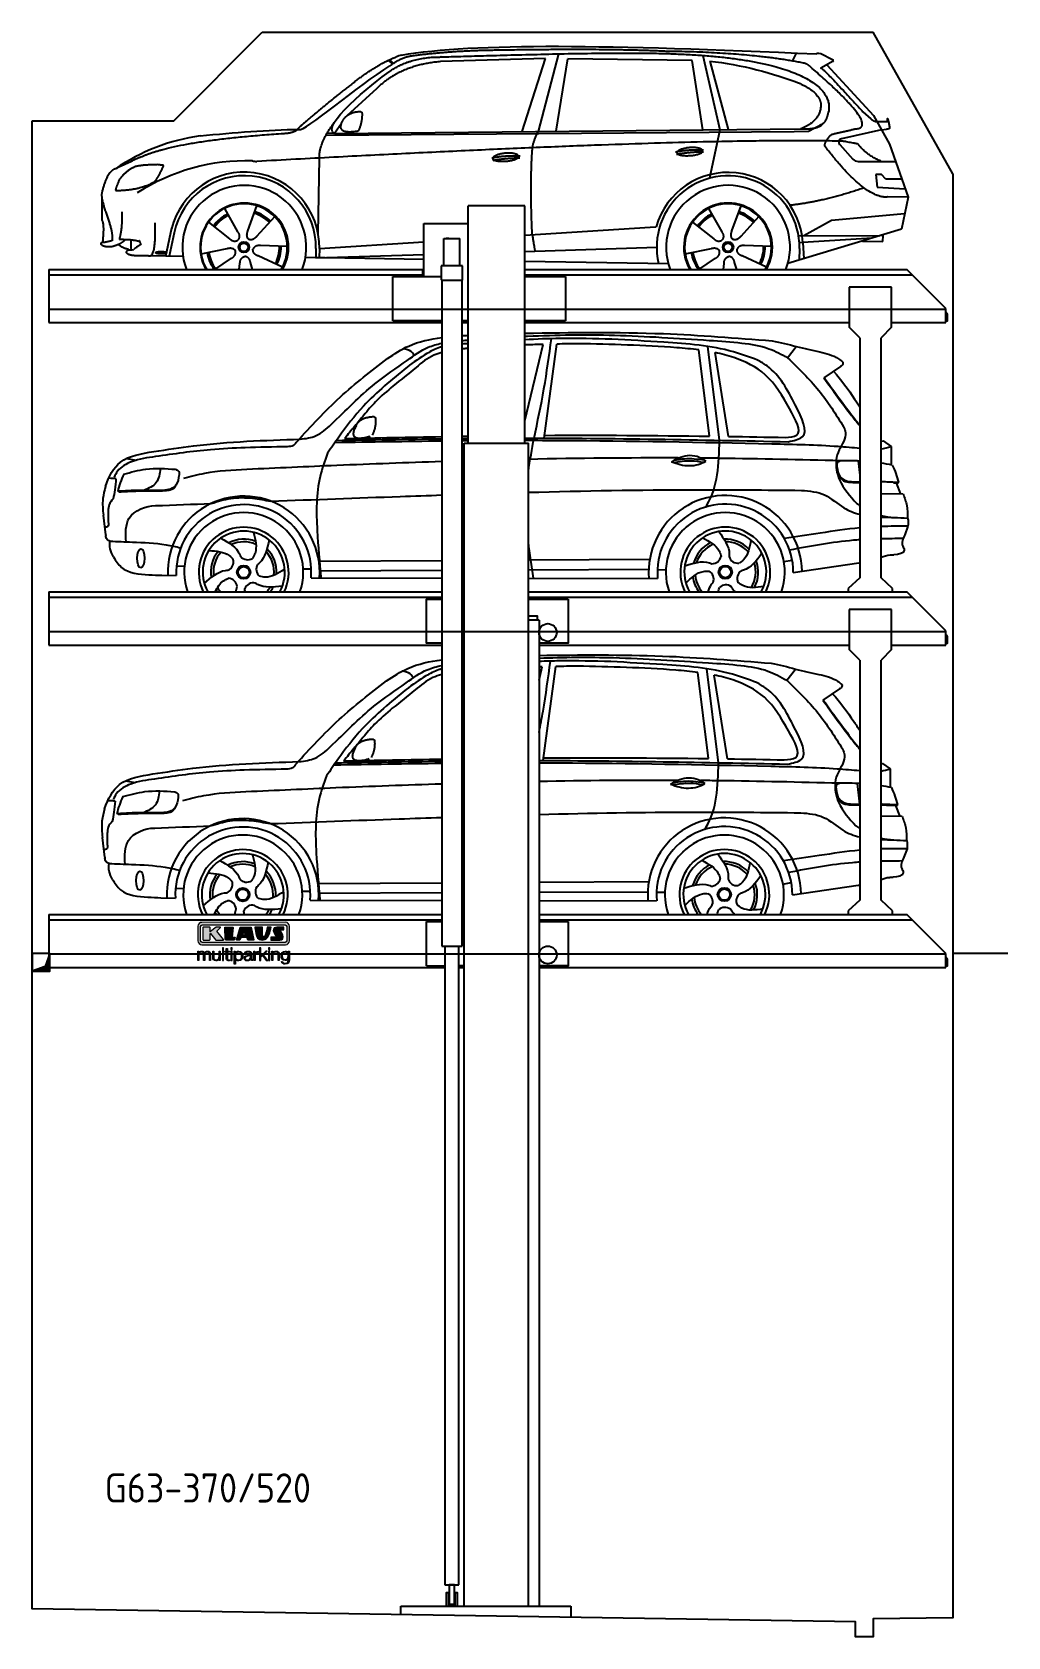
# Model space of a CAD drawing. Header units: millimetres. Extents: x 200 to 5711, y 92 to 9150.
import ezdxf

# ---------------------------------------------------------------- set-up
doc = ezdxf.new("R2010")
doc.units = ezdxf.units.MM
doc.linetypes.add('GEN3', pattern=[6.25, 5, -1.25])
for name, color, linetype in [('3', 6, 'GEN3'), ('breakthrough', 1, 'Continuous'), ('car', 10, 'Continuous'), ('Logo', 7, 'Continuous')]:
    doc.layers.add(name, color=color, linetype=linetype)
doc.styles.get("Standard").update_dxf_attribs({"font": 'ISOCP.SHX'})

msp = doc.modelspace()

# ---------------------------------------------------------------- texts
msp.add_text('G63-370/520', height=165).set_placement((609.8, 849.9))

# ---------------------------------------------------------------- blocks, each defined once
blk = doc.blocks.new('KLAUS')
at = {"layer": 'Logo'}
h = blk.add_hatch(color=8, dxfattribs=at)
h.dxf.hatch_style = 2
edge = h.paths.add_edge_path()
edge.add_spline(control_points=[(3.6, 29.1), (2.9, 29.1), (2.3, 28.5), (2.3, 27.8), (2.3, 27.8), (2.3, 16.1), (2.3, 16.1), (2.3, 15.4), (2.9, 14.8), (3.6, 14.8), (3.6, 14.8), (71.2, 14.8), (71.2, 14.8), (71.9, 14.8), (72.5, 15.4), (72.5, 16.1), (72.5, 16.1), (72.5, 27.8), (72.5, 27.8), (72.5, 28.5), (71.9, 29.1), (71.2, 29.1), (71.2, 29.1), (3.6, 29.1), (3.6, 29.1), (3.6, 29.1), (3.6, 29.1), (3.6, 29.1)], knot_values=[0, 0, 0, 0, 1, 1, 1, 2, 2, 2, 3, 3, 3, 4, 4, 4, 5, 5, 5, 6, 6, 6, 7, 7, 7, 8, 8, 8, 9, 9, 9, 9], degree=3, periodic=0)
edge = h.paths.add_edge_path()
edge.add_spline(control_points=[(3.4, 31.2), (3.4, 31.2), (71.5, 31.2), (71.5, 31.2), (73.3, 31.2), (74.7, 29.8), (74.7, 28), (74.7, 28), (74.7, 16.2), (74.7, 16.2), (74.7, 14.4), (73.3, 12.9), (71.5, 12.9), (71.5, 12.9), (3.4, 12.9), (3.4, 12.9), (1.6, 12.9), (0.1, 14.4), (0.1, 16.2), (0.1, 16.2), (0.1, 28), (0.1, 28), (0.1, 29.8), (1.6, 31.2), (3.4, 31.2), (3.4, 31.2), (3.4, 31.2), (3.4, 31.2)], knot_values=[0, 0, 0, 0, 1, 1, 1, 2, 2, 2, 3, 3, 3, 4, 4, 4, 5, 5, 5, 6, 6, 6, 7, 7, 7, 8, 8, 8, 9, 9, 9, 9], degree=3, periodic=0)
h = blk.add_hatch(color=8, dxfattribs=at)
h.dxf.hatch_style = 2
edge = h.paths.add_edge_path()
edge.add_spline(control_points=[(4.5, 27.3), (4.5, 27.3), (9.7, 27.3), (9.7, 27.3), (9.8, 27.3), (10, 27.2), (10, 27.1), (10, 27.1), (10, 23.7), (10, 23.7), (10, 23.7), (9.9, 23.6), (10, 23.6), (10.1, 23.5), (10.2, 23.6), (10.2, 23.6), (10.2, 23.6), (10.5, 23.7), (10.5, 23.7), (10.5, 23.7), (14.9, 27.3), (14.9, 27.3), (14.9, 27.3), (18.4, 27.3), (18.4, 27.3), (18.4, 27.3), (18.5, 27.3), (18.6, 27.2), (18.6, 27), (18.5, 26.9), (18.5, 26.9), (18.5, 26.9), (15.5, 24.1), (15.5, 24.1), (15.5, 24.1), (21.1, 17.1), (21.1, 17.1), (21.1, 17.1), (21.1, 16.9), (21.1, 16.9), (21.1, 16.8), (21, 16.8), (21, 16.8), (21, 16.8), (14.7, 16.8), (14.7, 16.8), (14.7, 16.8), (10.3, 22.2), (10.3, 22.2), (10.3, 22.2), (10.2, 22.2), (10.1, 22.2), (10, 22.2), (10, 22.1), (10, 22.1), (10, 22.1), (10, 17.1), (10, 17.1), (10, 16.9), (9.8, 16.8), (9.7, 16.8), (9.7, 16.8), (4.5, 16.8), (4.5, 16.8), (4.4, 16.8), (4.2, 16.9), (4.2, 17.1), (4.2, 17.1), (4.2, 27.1), (4.2, 27.1), (4.2, 27.2), (4.4, 27.3), (4.5, 27.3), (4.5, 27.3), (4.5, 27.3), (4.5, 27.3)], knot_values=[0, 0, 0, 0, 1, 1, 1, 2, 2, 2, 3, 3, 3, 4, 4, 4, 5, 5, 5, 6, 6, 6, 7, 7, 7, 8, 8, 8, 9, 9, 9, 10, 10, 10, 11, 11, 11, 12, 12, 12, 13, 13, 13, 14, 14, 14, 15, 15, 15, 16, 16, 16, 17, 17, 17, 18, 18, 18, 19, 19, 19, 20, 20, 20, 21, 21, 21, 22, 22, 22, 23, 23, 23, 24, 24, 24, 25, 25, 25, 25], degree=3, periodic=0)
h = blk.add_hatch(color=8, dxfattribs=at)
h.dxf.hatch_style = 2
h.paths.add_polyline_path([(22.4, 17.1), (22, 27.1), (22.2, 27.3), (28.5, 27.3), (28.9, 27), (28, 19.1), (30.3, 19.1), (30.4, 18.9), (30.1, 17), (29.5, 16.8), (22.6, 16.8)])
h = blk.add_hatch(color=8, dxfattribs=at)
h.paths.add_polyline_path([(36.5, 21), (38.9, 21), (37.9, 23.6)])
h.paths.add_polyline_path([(34.5, 27.3), (43.6, 27.3), (45.8, 16.9), (45.6, 16.8), (40.8, 16.8), (39.9, 18.9), (35.4, 18.9), (34.3, 16.8), (31.8, 16.8), (31.7, 17)])
h = blk.add_hatch(color=8, dxfattribs=at)
h.dxf.hatch_style = 2
edge = h.paths.add_edge_path()
edge.add_spline(control_points=[(52.7, 27.3), (52.7, 27.3), (52.9, 20.1), (52.9, 20.1), (53, 19.9), (53.2, 19.8), (53.4, 19.7), (53.9, 19.6), (54.4, 19.6), (54.6, 20), (55.2, 21.3), (56.3, 25.4), (56.6, 27.3), (56.6, 27.3), (59.8, 27.3), (59.8, 27.3), (58.8, 23.9), (58.6, 16.8), (52.6, 16.8), (48.7, 16.7), (48, 19.4), (47.3, 22.2), (46.9, 23.7), (46.5, 27.3), (46.5, 27.3), (46.5, 27.3), (52.7, 27.3), (52.7, 27.3), (52.7, 27.3), (52.7, 27.3), (52.7, 27.3)], knot_values=[0, 0, 0, 0, 1, 1, 1, 2, 2, 2, 3, 3, 3, 4, 4, 4, 5, 5, 5, 6, 6, 6, 7, 7, 7, 8, 8, 8, 9, 9, 9, 10, 10, 10, 10], degree=3, periodic=0)
h = blk.add_hatch(color=8, dxfattribs=at)
h.dxf.hatch_style = 2
edge = h.paths.add_edge_path()
edge.add_spline(control_points=[(64.5, 27.3), (64.5, 27.3), (70.3, 27.3), (70.3, 27.3), (70.3, 26.5), (70.3, 26), (70.3, 25.1), (70.3, 25.1), (67.3, 25.1), (67.3, 25.1), (67.2, 25), (67.2, 25.1), (67.2, 24.9), (67.2, 24.9), (69.7, 20.4), (69.7, 19.6), (69.7, 16.4), (67.2, 16.8), (65.9, 16.8), (65.9, 16.8), (59.6, 16.8), (59.6, 16.8), (59.6, 17.8), (59.6, 18.2), (59.6, 19.1), (59.6, 19.1), (63.8, 19.1), (63.8, 19.1), (63.8, 19.2), (63.8, 19.1), (63.8, 19.3), (63.8, 20.3), (61.6, 23.1), (61.6, 24.6), (61.6, 26.3), (62.8, 27.3), (64.5, 27.3), (64.5, 27.3), (64.5, 27.3), (64.5, 27.3)], knot_values=[0, 0, 0, 0, 1, 1, 1, 2, 2, 2, 3, 3, 3, 4, 4, 4, 5, 5, 5, 6, 6, 6, 7, 7, 7, 8, 8, 8, 9, 9, 9, 10, 10, 10, 11, 11, 11, 12, 12, 12, 13, 13, 13, 13], degree=3, periodic=0)
h = blk.add_hatch(color=30, dxfattribs=at)
h.dxf.hatch_style = 2
edge = h.paths.add_edge_path()
edge.add_spline(control_points=[(0, 0), (0, 0), (0.9, 0), (0.9, 0), (0.9, 0), (0.9, 4.2), (0.9, 4.2), (0.9, 5.8), (1.6, 7), (3.2, 7), (4.3, 7), (4.8, 6.1), (4.8, 5.1), (4.8, 5.1), (4.8, 0), (4.8, 0), (4.8, 0), (5.7, 0), (5.7, 0), (5.7, 0), (5.7, 4.3), (5.7, 4.3), (5.7, 5.7), (6.1, 7), (7.7, 7), (9, 7), (9.5, 6.3), (9.5, 5.1), (9.5, 5.1), (9.5, 0), (9.5, 0), (9.5, 0), (10.4, 0), (10.4, 0), (10.4, 0), (10.4, 5.1), (10.4, 5.1), (10.4, 6.9), (9.6, 7.8), (7.9, 7.8), (6.9, 7.8), (6, 7.3), (5.5, 6.3), (5.3, 7.3), (4.4, 7.8), (3.4, 7.8), (2.2, 7.8), (1.4, 7.2), (0.9, 6.3), (0.9, 6.3), (0.9, 6.3), (0.9, 6.3), (0.9, 6.3), (0.9, 7.6), (0.9, 7.6), (0.9, 7.6), (0, 7.6), (0, 7.6), (0, 7.6), (0, 0), (0, 0), (0, 0), (0, 0), (0, 0)], knot_values=[0, 0, 0, 0, 1, 1, 1, 2, 2, 2, 3, 3, 3, 4, 4, 4, 5, 5, 5, 6, 6, 6, 7, 7, 7, 8, 8, 8, 9, 9, 9, 10, 10, 10, 11, 11, 11, 12, 12, 12, 13, 13, 13, 14, 14, 14, 15, 15, 15, 16, 16, 16, 17, 17, 17, 18, 18, 18, 19, 19, 19, 20, 20, 20, 21, 21, 21, 21], degree=3, periodic=0)
h = blk.add_hatch(color=30, dxfattribs=at)
h.dxf.hatch_style = 2
edge = h.paths.add_edge_path()
edge.add_spline(control_points=[(18.3, 7.6), (18.3, 7.6), (17.4, 7.6), (17.4, 7.6), (17.4, 7.6), (17.4, 3.6), (17.4, 3.6), (17.4, 2), (16.7, 0.6), (15.1, 0.6), (13.7, 0.6), (13.1, 1.3), (13.1, 2.6), (13.1, 2.6), (13.1, 7.6), (13.1, 7.6), (13.1, 7.6), (12.2, 7.6), (12.2, 7.6), (12.2, 7.6), (12.2, 2.6), (12.2, 2.6), (12.2, 0.9), (12.9, -0.2), (14.8, -0.2), (16, -0.2), (17, 0.4), (17.4, 1.4), (17.4, 1.4), (17.5, 1.4), (17.5, 1.4), (17.5, 1.4), (17.5, 0), (17.5, 0), (17.5, 0), (18.3, 0), (18.3, 0), (18.3, 0), (18.3, 7.6), (18.3, 7.6), (18.3, 7.6), (18.3, 7.6), (18.3, 7.6)], knot_values=[0, 0, 0, 0, 1, 1, 1, 2, 2, 2, 3, 3, 3, 4, 4, 4, 5, 5, 5, 6, 6, 6, 7, 7, 7, 8, 8, 8, 9, 9, 9, 10, 10, 10, 11, 11, 11, 12, 12, 12, 13, 13, 13, 14, 14, 14, 14], degree=3, periodic=0)
h = blk.add_hatch(color=30, dxfattribs=at)
h.dxf.hatch_style = 2
h.paths.add_polyline_path([(20.1, 0), (21, 0), (21, 10.5), (20.1, 10.5)])
h = blk.add_hatch(color=30, dxfattribs=at)
h.dxf.hatch_style = 2
edge = h.paths.add_edge_path()
edge.add_spline(control_points=[(24.2, 9.8), (24.2, 9.8), (23.3, 9.8), (23.3, 9.8), (23.3, 9.8), (23.3, 7.6), (23.3, 7.6), (23.3, 7.6), (22, 7.6), (22, 7.6), (22, 7.6), (22, 6.8), (22, 6.8), (22, 6.8), (23.3, 6.8), (23.3, 6.8), (23.3, 6.8), (23.3, 1.6), (23.3, 1.6), (23.3, 0.3), (23.7, -0.1), (24.9, -0.1), (25.2, -0.1), (25.5, -0.1), (25.8, -0.1), (25.8, -0.1), (25.8, 0.7), (25.8, 0.7), (25.5, 0.7), (25.2, 0.7), (25, 0.7), (24.3, 0.7), (24.2, 1.1), (24.2, 1.7), (24.2, 1.7), (24.2, 6.8), (24.2, 6.8), (24.2, 6.8), (25.8, 6.8), (25.8, 6.8), (25.8, 6.8), (25.8, 7.6), (25.8, 7.6), (25.8, 7.6), (24.2, 7.6), (24.2, 7.6), (24.2, 7.6), (24.2, 9.8), (24.2, 9.8), (24.2, 9.8), (24.2, 9.8), (24.2, 9.8)], knot_values=[0, 0, 0, 0, 1, 1, 1, 2, 2, 2, 3, 3, 3, 4, 4, 4, 5, 5, 5, 6, 6, 6, 7, 7, 7, 8, 8, 8, 9, 9, 9, 10, 10, 10, 11, 11, 11, 12, 12, 12, 13, 13, 13, 14, 14, 14, 15, 15, 15, 16, 16, 16, 17, 17, 17, 17], degree=3, periodic=0)
h = blk.add_hatch(color=30, dxfattribs=at)
h.paths.add_polyline_path([(27.1, 0), (28, 0), (28, 7.6), (27.1, 7.6)])
h.paths.add_polyline_path([(27.1, 9), (28, 9), (28, 10.5), (27.1, 10.5)])
h = blk.add_hatch(color=30, dxfattribs=at)
edge = h.paths.add_edge_path()
edge.add_spline(control_points=[(35.8, 3.8), (35.8, 2.2), (35.1, 0.6), (33.4, 0.6), (31.4, 0.6), (30.7, 2.2), (30.7, 3.8), (30.7, 5.5), (31.3, 7), (33.4, 7), (35.1, 7), (35.8, 5.3), (35.8, 3.8), (35.8, 3.8), (35.8, 3.8), (35.8, 3.8)], knot_values=[0, 0, 0, 0, 1, 1, 1, 2, 2, 2, 3, 3, 3, 4, 4, 4, 5, 5, 5, 5], degree=3, periodic=0)
edge = h.paths.add_edge_path()
edge.add_spline(control_points=[(29.8, -2.8), (29.8, -2.8), (30.7, -2.8), (30.7, -2.8), (30.7, -2.8), (30.7, 1.4), (30.7, 1.4), (30.7, 1.4), (30.7, 1.4), (30.7, 1.4), (31.1, 0.4), (32.2, -0.2), (33.4, -0.2), (35.7, -0.2), (36.8, 1.6), (36.8, 3.8), (36.8, 5.9), (35.7, 7.8), (33.4, 7.8), (32.2, 7.8), (31.1, 7.1), (30.7, 6.1), (30.7, 6.1), (30.6, 6.1), (30.6, 6.1), (30.6, 6.1), (30.6, 7.6), (30.6, 7.6), (30.6, 7.6), (29.8, 7.6), (29.8, 7.6), (29.8, 7.6), (29.8, -2.8), (29.8, -2.8), (29.8, -2.8), (29.8, -2.8), (29.8, -2.8)], knot_values=[0, 0, 0, 0, 1, 1, 1, 2, 2, 2, 3, 3, 3, 4, 4, 4, 5, 5, 5, 6, 6, 6, 7, 7, 7, 8, 8, 8, 9, 9, 9, 10, 10, 10, 11, 11, 11, 12, 12, 12, 12], degree=3, periodic=0)
h = blk.add_hatch(color=30, dxfattribs=at)
edge = h.paths.add_edge_path()
edge.add_spline(control_points=[(43, 2.9), (43, 1.4), (41.8, 0.6), (40.4, 0.6), (39.5, 0.6), (38.7, 1.1), (38.7, 2), (38.7, 3.5), (40.7, 3.5), (42.2, 3.8), (42.5, 3.8), (42.9, 3.9), (43, 4.1), (43, 4.1), (43, 4.1), (43, 4.1), (43, 4.1), (43, 2.9), (43, 2.9), (43, 2.9), (43, 2.9), (43, 2.9)], knot_values=[0, 0, 0, 0, 1, 1, 1, 2, 2, 2, 3, 3, 3, 4, 4, 4, 5, 5, 5, 6, 6, 6, 7, 7, 7, 7], degree=3, periodic=0)
edge = h.paths.add_edge_path()
edge.add_spline(control_points=[(39, 5.2), (39.1, 6.5), (39.9, 7), (41.1, 7), (42.1, 7), (43, 6.7), (43, 5.4), (43, 4.6), (42.6, 4.5), (41.8, 4.4), (39.9, 4.2), (37.8, 4.1), (37.8, 2), (37.8, 0.5), (38.9, -0.2), (40.3, -0.2), (41.8, -0.2), (42.4, 0.3), (43.1, 1.3), (43.1, 1.3), (43.1, 1.3), (43.1, 1.3), (43.1, 0.5), (43.2, 0), (44.2, 0), (44.4, 0), (44.6, 0), (44.8, 0.1), (44.8, 0.1), (44.8, 0.8), (44.8, 0.8), (44.7, 0.8), (44.6, 0.8), (44.5, 0.8), (44.1, 0.8), (44, 1), (44, 1.3), (44, 1.3), (44, 5.3), (44, 5.3), (44, 7.4), (42.5, 7.8), (41.2, 7.8), (39.4, 7.8), (38.2, 7), (38.1, 5.2), (38.1, 5.2), (39, 5.2), (39, 5.2), (39, 5.2), (39, 5.2), (39, 5.2)], knot_values=[0, 0, 0, 0, 1, 1, 1, 2, 2, 2, 3, 3, 3, 4, 4, 4, 5, 5, 5, 6, 6, 6, 7, 7, 7, 8, 8, 8, 9, 9, 9, 10, 10, 10, 11, 11, 11, 12, 12, 12, 13, 13, 13, 14, 14, 14, 15, 15, 15, 16, 16, 16, 17, 17, 17, 17], degree=3, periodic=0)
h = blk.add_hatch(color=30, dxfattribs=at)
h.dxf.hatch_style = 2
edge = h.paths.add_edge_path()
edge.add_spline(control_points=[(45.8, 0), (45.8, 0), (46.7, 0), (46.7, 0), (46.7, 0), (46.7, 4), (46.7, 4), (46.7, 5.6), (47.9, 6.8), (49.5, 6.7), (49.5, 6.7), (49.5, 7.7), (49.5, 7.7), (48.2, 7.7), (47.1, 7), (46.7, 5.8), (46.7, 5.8), (46.6, 5.8), (46.6, 5.8), (46.6, 5.8), (46.6, 7.6), (46.6, 7.6), (46.6, 7.6), (45.8, 7.6), (45.8, 7.6), (45.8, 7.6), (45.8, 0), (45.8, 0), (45.8, 0), (45.8, 0), (45.8, 0)], knot_values=[0, 0, 0, 0, 1, 1, 1, 2, 2, 2, 3, 3, 3, 4, 4, 4, 5, 5, 5, 6, 6, 6, 7, 7, 7, 8, 8, 8, 9, 9, 9, 10, 10, 10, 10], degree=3, periodic=0)
h = blk.add_hatch(color=30, dxfattribs=at)
h.dxf.hatch_style = 2
h.paths.add_polyline_path([(50.4, 0), (51.3, 0), (51.3, 2.9), (52.8, 4.1), (55.8, 0), (57, 0), (53.5, 4.8), (56.7, 7.6), (55.5, 7.6), (51.3, 3.9), (51.3, 10.5), (50.4, 10.5)])
h = blk.add_hatch(color=30, dxfattribs=at)
h.paths.add_polyline_path([(57.7, 0), (58.7, 0), (58.7, 7.6), (57.7, 7.6)])
h.paths.add_polyline_path([(57.7, 9), (58.7, 9), (58.7, 10.5), (57.7, 10.5)])
h = blk.add_hatch(color=30, dxfattribs=at)
h.dxf.hatch_style = 2
edge = h.paths.add_edge_path()
edge.add_spline(control_points=[(60.4, 0), (60.4, 0), (61.3, 0), (61.3, 0), (61.3, 0), (61.3, 4.4), (61.3, 4.4), (61.4, 5.9), (62.2, 7), (63.7, 7), (65.2, 7), (65.6, 6), (65.6, 4.7), (65.6, 4.7), (65.6, 0), (65.6, 0), (65.6, 0), (66.5, 0), (66.5, 0), (66.5, 0), (66.5, 4.9), (66.5, 4.9), (66.5, 6.7), (65.9, 7.8), (63.8, 7.8), (62.7, 7.8), (61.7, 7.2), (61.4, 6.3), (61.4, 6.3), (61.3, 6.3), (61.3, 6.3), (61.3, 6.3), (61.3, 7.6), (61.3, 7.6), (61.3, 7.6), (60.4, 7.6), (60.4, 7.6), (60.4, 7.6), (60.4, 0), (60.4, 0), (60.4, 0), (60.4, 0), (60.4, 0)], knot_values=[0, 0, 0, 0, 1, 1, 1, 2, 2, 2, 3, 3, 3, 4, 4, 4, 5, 5, 5, 6, 6, 6, 7, 7, 7, 8, 8, 8, 9, 9, 9, 10, 10, 10, 11, 11, 11, 12, 12, 12, 13, 13, 13, 14, 14, 14, 14], degree=3, periodic=0)
h = blk.add_hatch(color=30, dxfattribs=at)
edge = h.paths.add_edge_path()
edge.add_spline(control_points=[(71.3, 0.9), (69.6, 0.9), (68.8, 2.3), (68.8, 3.9), (68.8, 5.4), (69.6, 7), (71.3, 7), (73.1, 7), (73.7, 5.3), (73.7, 3.9), (73.7, 2.3), (72.9, 0.9), (71.3, 0.9), (71.3, 0.9), (71.3, 0.9), (71.3, 0.9)], knot_values=[0, 0, 0, 0, 1, 1, 1, 2, 2, 2, 3, 3, 3, 4, 4, 4, 5, 5, 5, 5], degree=3, periodic=0)
edge = h.paths.add_edge_path()
edge.add_spline(control_points=[(74.7, 7.6), (74.7, 7.6), (73.7, 7.6), (73.7, 7.6), (73.7, 7.6), (73.7, 6.3), (73.7, 6.3), (73.7, 6.3), (73.7, 6.3), (73.7, 6.3), (73.4, 7.1), (72.4, 7.8), (71.3, 7.8), (69.1, 7.8), (67.9, 6), (67.9, 4), (67.9, 1.8), (68.9, 0.1), (71.3, 0.1), (72.4, 0.1), (73.3, 0.7), (73.7, 1.6), (73.7, 1.6), (73.7, 1.6), (73.7, 1.6), (73.7, 1.6), (73.7, 0.6), (73.7, 0.6), (73.7, -1.2), (73, -2.2), (71.3, -2.2), (70.3, -2.2), (69.3, -1.8), (69.1, -0.7), (69.1, -0.7), (68.2, -0.7), (68.2, -0.7), (68.3, -2.3), (69.8, -3), (71.3, -3), (73.8, -3), (74.7, -1.6), (74.7, 0.6), (74.7, 0.6), (74.7, 7.6), (74.7, 7.6), (74.7, 7.6), (74.7, 7.6), (74.7, 7.6)], knot_values=[0, 0, 0, 0, 1, 1, 1, 2, 2, 2, 3, 3, 3, 4, 4, 4, 5, 5, 5, 6, 6, 6, 7, 7, 7, 8, 8, 8, 9, 9, 9, 10, 10, 10, 11, 11, 11, 12, 12, 12, 13, 13, 13, 14, 14, 14, 15, 15, 15, 16, 16, 16, 16], degree=3, periodic=0)
at = {"layer": 'Logo', "lineweight": 0}
for points in [[(22.4, 17.1), (22, 27.1), (22.2, 27.3), (28.5, 27.3), (28.9, 27), (28, 19.1), (30.3, 19.1), (30.4, 18.9), (30.1, 17), (29.5, 16.8), (22.6, 16.8), (22.4, 17.1), (22.4, 17.1)], [(34.5, 27.3), (43.6, 27.3), (45.8, 16.9), (45.6, 16.8), (40.8, 16.8), (39.9, 18.9), (35.4, 18.9), (34.3, 16.8), (31.8, 16.8), (31.7, 17), (34.5, 27.3), (34.5, 27.3)], [(36.5, 21), (38.9, 21), (37.9, 23.6), (36.5, 21), (36.5, 21)], [(20.1, 0), (21, 0), (21, 10.5), (20.1, 10.5), (20.1, 0), (20.1, 0)], [(27.1, 9), (28, 9), (28, 10.5), (27.1, 10.5), (27.1, 9), (27.1, 9)], [(27.1, 0), (28, 0), (28, 7.6), (27.1, 7.6), (27.1, 0), (27.1, 0)], [(50.4, 0), (51.3, 0), (51.3, 2.9), (52.8, 4.1), (55.8, 0), (57, 0), (53.5, 4.8), (56.7, 7.6), (55.5, 7.6), (51.3, 3.9), (51.3, 10.5), (50.4, 10.5), (50.4, 0), (50.4, 0)], [(57.7, 9), (58.7, 9), (58.7, 10.5), (57.7, 10.5), (57.7, 9), (57.7, 9)], [(57.7, 0), (58.7, 0), (58.7, 7.6), (57.7, 7.6), (57.7, 0), (57.7, 0)]]:
    blk.add_lwpolyline(points, dxfattribs=at)
for points, knots in [([(3.4, 31.2), (3.4, 31.2), (71.5, 31.2), (71.5, 31.2), (73.3, 31.2), (74.7, 29.8), (74.7, 28), (74.7, 28), (74.7, 16.2), (74.7, 16.2), (74.7, 14.4), (73.3, 12.9), (71.5, 12.9), (71.5, 12.9), (3.4, 12.9), (3.4, 12.9), (1.6, 12.9), (0.1, 14.4), (0.1, 16.2), (0.1, 16.2), (0.1, 28), (0.1, 28), (0.1, 29.8), (1.6, 31.2), (3.4, 31.2), (3.4, 31.2), (3.4, 31.2), (3.4, 31.2)], [0, 0, 0, 0, 1, 1, 1, 2, 2, 2, 3, 3, 3, 4, 4, 4, 5, 5, 5, 6, 6, 6, 7, 7, 7, 8, 8, 8, 9, 9, 9, 9]), ([(3.6, 29.1), (2.9, 29.1), (2.3, 28.5), (2.3, 27.8), (2.3, 27.8), (2.3, 16.1), (2.3, 16.1), (2.3, 15.4), (2.9, 14.8), (3.6, 14.8), (3.6, 14.8), (71.2, 14.8), (71.2, 14.8), (71.9, 14.8), (72.5, 15.4), (72.5, 16.1), (72.5, 16.1), (72.5, 27.8), (72.5, 27.8), (72.5, 28.5), (71.9, 29.1), (71.2, 29.1), (71.2, 29.1), (3.6, 29.1), (3.6, 29.1), (3.6, 29.1), (3.6, 29.1), (3.6, 29.1)], [0, 0, 0, 0, 1, 1, 1, 2, 2, 2, 3, 3, 3, 4, 4, 4, 5, 5, 5, 6, 6, 6, 7, 7, 7, 8, 8, 8, 9, 9, 9, 9]), ([(4.5, 27.3), (4.5, 27.3), (9.7, 27.3), (9.7, 27.3), (9.8, 27.3), (10, 27.2), (10, 27.1), (10, 27.1), (10, 23.7), (10, 23.7), (10, 23.7), (9.9, 23.6), (10, 23.6), (10.1, 23.5), (10.2, 23.6), (10.2, 23.6), (10.2, 23.6), (10.5, 23.7), (10.5, 23.7), (10.5, 23.7), (14.9, 27.3), (14.9, 27.3), (14.9, 27.3), (18.4, 27.3), (18.4, 27.3), (18.4, 27.3), (18.5, 27.3), (18.6, 27.2), (18.6, 27), (18.5, 26.9), (18.5, 26.9), (18.5, 26.9), (15.5, 24.1), (15.5, 24.1), (15.5, 24.1), (21.1, 17.1), (21.1, 17.1), (21.1, 17.1), (21.1, 16.9), (21.1, 16.9), (21.1, 16.8), (21, 16.8), (21, 16.8), (21, 16.8), (14.7, 16.8), (14.7, 16.8), (14.7, 16.8), (10.3, 22.2), (10.3, 22.2), (10.3, 22.2), (10.2, 22.2), (10.1, 22.2), (10, 22.2), (10, 22.1), (10, 22.1), (10, 22.1), (10, 17.1), (10, 17.1), (10, 16.9), (9.8, 16.8), (9.7, 16.8), (9.7, 16.8), (4.5, 16.8), (4.5, 16.8), (4.4, 16.8), (4.2, 16.9), (4.2, 17.1), (4.2, 17.1), (4.2, 27.1), (4.2, 27.1), (4.2, 27.2), (4.4, 27.3), (4.5, 27.3), (4.5, 27.3), (4.5, 27.3), (4.5, 27.3)], [0, 0, 0, 0, 1, 1, 1, 2, 2, 2, 3, 3, 3, 4, 4, 4, 5, 5, 5, 6, 6, 6, 7, 7, 7, 8, 8, 8, 9, 9, 9, 10, 10, 10, 11, 11, 11, 12, 12, 12, 13, 13, 13, 14, 14, 14, 15, 15, 15, 16, 16, 16, 17, 17, 17, 18, 18, 18, 19, 19, 19, 20, 20, 20, 21, 21, 21, 22, 22, 22, 23, 23, 23, 24, 24, 24, 25, 25, 25, 25]), ([(52.7, 27.3), (52.7, 27.3), (52.9, 20.1), (52.9, 20.1), (53, 19.9), (53.2, 19.8), (53.4, 19.7), (53.9, 19.6), (54.4, 19.6), (54.6, 20), (55.2, 21.3), (56.3, 25.4), (56.6, 27.3), (56.6, 27.3), (59.8, 27.3), (59.8, 27.3), (58.8, 23.9), (58.6, 16.8), (52.6, 16.8), (48.7, 16.7), (48, 19.4), (47.3, 22.2), (46.9, 23.7), (46.5, 27.3), (46.5, 27.3), (46.5, 27.3), (52.7, 27.3), (52.7, 27.3), (52.7, 27.3), (52.7, 27.3), (52.7, 27.3)], [0, 0, 0, 0, 1, 1, 1, 2, 2, 2, 3, 3, 3, 4, 4, 4, 5, 5, 5, 6, 6, 6, 7, 7, 7, 8, 8, 8, 9, 9, 9, 10, 10, 10, 10]), ([(64.5, 27.3), (64.5, 27.3), (70.3, 27.3), (70.3, 27.3), (70.3, 26.5), (70.3, 26), (70.3, 25.1), (70.3, 25.1), (67.3, 25.1), (67.3, 25.1), (67.2, 25), (67.2, 25.1), (67.2, 24.9), (67.2, 24.9), (69.7, 20.4), (69.7, 19.6), (69.7, 16.4), (67.2, 16.8), (65.9, 16.8), (65.9, 16.8), (59.6, 16.8), (59.6, 16.8), (59.6, 17.8), (59.6, 18.2), (59.6, 19.1), (59.6, 19.1), (63.8, 19.1), (63.8, 19.1), (63.8, 19.2), (63.8, 19.1), (63.8, 19.3), (63.8, 20.3), (61.6, 23.1), (61.6, 24.6), (61.6, 26.3), (62.8, 27.3), (64.5, 27.3), (64.5, 27.3), (64.5, 27.3), (64.5, 27.3)], [0, 0, 0, 0, 1, 1, 1, 2, 2, 2, 3, 3, 3, 4, 4, 4, 5, 5, 5, 6, 6, 6, 7, 7, 7, 8, 8, 8, 9, 9, 9, 10, 10, 10, 11, 11, 11, 12, 12, 12, 13, 13, 13, 13]), ([(0, 0), (0, 0), (0.9, 0), (0.9, 0), (0.9, 0), (0.9, 4.2), (0.9, 4.2), (0.9, 5.8), (1.6, 7), (3.2, 7), (4.3, 7), (4.8, 6.1), (4.8, 5.1), (4.8, 5.1), (4.8, 0), (4.8, 0), (4.8, 0), (5.7, 0), (5.7, 0), (5.7, 0), (5.7, 4.3), (5.7, 4.3), (5.7, 5.7), (6.1, 7), (7.7, 7), (9, 7), (9.5, 6.3), (9.5, 5.1), (9.5, 5.1), (9.5, 0), (9.5, 0), (9.5, 0), (10.4, 0), (10.4, 0), (10.4, 0), (10.4, 5.1), (10.4, 5.1), (10.4, 6.9), (9.6, 7.8), (7.9, 7.8), (6.9, 7.8), (6, 7.3), (5.5, 6.3), (5.3, 7.3), (4.4, 7.8), (3.4, 7.8), (2.2, 7.8), (1.4, 7.2), (0.9, 6.3), (0.9, 6.3), (0.9, 6.3), (0.9, 6.3), (0.9, 6.3), (0.9, 7.6), (0.9, 7.6), (0.9, 7.6), (0, 7.6), (0, 7.6), (0, 7.6), (0, 0), (0, 0), (0, 0), (0, 0), (0, 0)], [0, 0, 0, 0, 1, 1, 1, 2, 2, 2, 3, 3, 3, 4, 4, 4, 5, 5, 5, 6, 6, 6, 7, 7, 7, 8, 8, 8, 9, 9, 9, 10, 10, 10, 11, 11, 11, 12, 12, 12, 13, 13, 13, 14, 14, 14, 15, 15, 15, 16, 16, 16, 17, 17, 17, 18, 18, 18, 19, 19, 19, 20, 20, 20, 21, 21, 21, 21]), ([(18.3, 7.6), (18.3, 7.6), (17.4, 7.6), (17.4, 7.6), (17.4, 7.6), (17.4, 3.6), (17.4, 3.6), (17.4, 2), (16.7, 0.6), (15.1, 0.6), (13.7, 0.6), (13.1, 1.3), (13.1, 2.6), (13.1, 2.6), (13.1, 7.6), (13.1, 7.6), (13.1, 7.6), (12.2, 7.6), (12.2, 7.6), (12.2, 7.6), (12.2, 2.6), (12.2, 2.6), (12.2, 0.9), (12.9, -0.2), (14.8, -0.2), (16, -0.2), (17, 0.4), (17.4, 1.4), (17.4, 1.4), (17.5, 1.4), (17.5, 1.4), (17.5, 1.4), (17.5, 0), (17.5, 0), (17.5, 0), (18.3, 0), (18.3, 0), (18.3, 0), (18.3, 7.6), (18.3, 7.6), (18.3, 7.6), (18.3, 7.6), (18.3, 7.6)], [0, 0, 0, 0, 1, 1, 1, 2, 2, 2, 3, 3, 3, 4, 4, 4, 5, 5, 5, 6, 6, 6, 7, 7, 7, 8, 8, 8, 9, 9, 9, 10, 10, 10, 11, 11, 11, 12, 12, 12, 13, 13, 13, 14, 14, 14, 14]), ([(24.2, 9.8), (24.2, 9.8), (23.3, 9.8), (23.3, 9.8), (23.3, 9.8), (23.3, 7.6), (23.3, 7.6), (23.3, 7.6), (22, 7.6), (22, 7.6), (22, 7.6), (22, 6.8), (22, 6.8), (22, 6.8), (23.3, 6.8), (23.3, 6.8), (23.3, 6.8), (23.3, 1.6), (23.3, 1.6), (23.3, 0.3), (23.7, -0.1), (24.9, -0.1), (25.2, -0.1), (25.5, -0.1), (25.8, -0.1), (25.8, -0.1), (25.8, 0.7), (25.8, 0.7), (25.5, 0.7), (25.2, 0.7), (25, 0.7), (24.3, 0.7), (24.2, 1.1), (24.2, 1.7), (24.2, 1.7), (24.2, 6.8), (24.2, 6.8), (24.2, 6.8), (25.8, 6.8), (25.8, 6.8), (25.8, 6.8), (25.8, 7.6), (25.8, 7.6), (25.8, 7.6), (24.2, 7.6), (24.2, 7.6), (24.2, 7.6), (24.2, 9.8), (24.2, 9.8), (24.2, 9.8), (24.2, 9.8), (24.2, 9.8)], [0, 0, 0, 0, 1, 1, 1, 2, 2, 2, 3, 3, 3, 4, 4, 4, 5, 5, 5, 6, 6, 6, 7, 7, 7, 8, 8, 8, 9, 9, 9, 10, 10, 10, 11, 11, 11, 12, 12, 12, 13, 13, 13, 14, 14, 14, 15, 15, 15, 16, 16, 16, 17, 17, 17, 17]), ([(29.8, -2.8), (29.8, -2.8), (30.7, -2.8), (30.7, -2.8), (30.7, -2.8), (30.7, 1.4), (30.7, 1.4), (30.7, 1.4), (30.7, 1.4), (30.7, 1.4), (31.1, 0.4), (32.2, -0.2), (33.4, -0.2), (35.7, -0.2), (36.8, 1.6), (36.8, 3.8), (36.8, 5.9), (35.7, 7.8), (33.4, 7.8), (32.2, 7.8), (31.1, 7.1), (30.7, 6.1), (30.7, 6.1), (30.6, 6.1), (30.6, 6.1), (30.6, 6.1), (30.6, 7.6), (30.6, 7.6), (30.6, 7.6), (29.8, 7.6), (29.8, 7.6), (29.8, 7.6), (29.8, -2.8), (29.8, -2.8), (29.8, -2.8), (29.8, -2.8), (29.8, -2.8)], [0, 0, 0, 0, 1, 1, 1, 2, 2, 2, 3, 3, 3, 4, 4, 4, 5, 5, 5, 6, 6, 6, 7, 7, 7, 8, 8, 8, 9, 9, 9, 10, 10, 10, 11, 11, 11, 12, 12, 12, 12]), ([(35.8, 3.8), (35.8, 2.2), (35.1, 0.6), (33.4, 0.6), (31.4, 0.6), (30.7, 2.2), (30.7, 3.8), (30.7, 5.5), (31.3, 7), (33.4, 7), (35.1, 7), (35.8, 5.3), (35.8, 3.8), (35.8, 3.8), (35.8, 3.8), (35.8, 3.8)], [0, 0, 0, 0, 1, 1, 1, 2, 2, 2, 3, 3, 3, 4, 4, 4, 5, 5, 5, 5]), ([(39, 5.2), (39.1, 6.5), (39.9, 7), (41.1, 7), (42.1, 7), (43, 6.7), (43, 5.4), (43, 4.6), (42.6, 4.5), (41.8, 4.4), (39.9, 4.2), (37.8, 4.1), (37.8, 2), (37.8, 0.5), (38.9, -0.2), (40.3, -0.2), (41.8, -0.2), (42.4, 0.3), (43.1, 1.3), (43.1, 1.3), (43.1, 1.3), (43.1, 1.3), (43.1, 0.5), (43.2, 0), (44.2, 0), (44.4, 0), (44.6, 0), (44.8, 0.1), (44.8, 0.1), (44.8, 0.8), (44.8, 0.8), (44.7, 0.8), (44.6, 0.8), (44.5, 0.8), (44.1, 0.8), (44, 1), (44, 1.3), (44, 1.3), (44, 5.3), (44, 5.3), (44, 7.4), (42.5, 7.8), (41.2, 7.8), (39.4, 7.8), (38.2, 7), (38.1, 5.2), (38.1, 5.2), (39, 5.2), (39, 5.2), (39, 5.2), (39, 5.2), (39, 5.2)], [0, 0, 0, 0, 1, 1, 1, 2, 2, 2, 3, 3, 3, 4, 4, 4, 5, 5, 5, 6, 6, 6, 7, 7, 7, 8, 8, 8, 9, 9, 9, 10, 10, 10, 11, 11, 11, 12, 12, 12, 13, 13, 13, 14, 14, 14, 15, 15, 15, 16, 16, 16, 17, 17, 17, 17]), ([(43, 2.9), (43, 1.4), (41.8, 0.6), (40.4, 0.6), (39.5, 0.6), (38.7, 1.1), (38.7, 2), (38.7, 3.5), (40.7, 3.5), (42.2, 3.8), (42.5, 3.8), (42.9, 3.9), (43, 4.1), (43, 4.1), (43, 4.1), (43, 4.1), (43, 4.1), (43, 2.9), (43, 2.9), (43, 2.9), (43, 2.9), (43, 2.9)], [0, 0, 0, 0, 1, 1, 1, 2, 2, 2, 3, 3, 3, 4, 4, 4, 5, 5, 5, 6, 6, 6, 7, 7, 7, 7]), ([(45.8, 0), (45.8, 0), (46.7, 0), (46.7, 0), (46.7, 0), (46.7, 4), (46.7, 4), (46.7, 5.6), (47.9, 6.8), (49.5, 6.7), (49.5, 6.7), (49.5, 7.7), (49.5, 7.7), (48.2, 7.7), (47.1, 7), (46.7, 5.8), (46.7, 5.8), (46.6, 5.8), (46.6, 5.8), (46.6, 5.8), (46.6, 7.6), (46.6, 7.6), (46.6, 7.6), (45.8, 7.6), (45.8, 7.6), (45.8, 7.6), (45.8, 0), (45.8, 0), (45.8, 0), (45.8, 0), (45.8, 0)], [0, 0, 0, 0, 1, 1, 1, 2, 2, 2, 3, 3, 3, 4, 4, 4, 5, 5, 5, 6, 6, 6, 7, 7, 7, 8, 8, 8, 9, 9, 9, 10, 10, 10, 10]), ([(60.4, 0), (60.4, 0), (61.3, 0), (61.3, 0), (61.3, 0), (61.3, 4.4), (61.3, 4.4), (61.4, 5.9), (62.2, 7), (63.7, 7), (65.2, 7), (65.6, 6), (65.6, 4.7), (65.6, 4.7), (65.6, 0), (65.6, 0), (65.6, 0), (66.5, 0), (66.5, 0), (66.5, 0), (66.5, 4.9), (66.5, 4.9), (66.5, 6.7), (65.9, 7.8), (63.8, 7.8), (62.7, 7.8), (61.7, 7.2), (61.4, 6.3), (61.4, 6.3), (61.3, 6.3), (61.3, 6.3), (61.3, 6.3), (61.3, 7.6), (61.3, 7.6), (61.3, 7.6), (60.4, 7.6), (60.4, 7.6), (60.4, 7.6), (60.4, 0), (60.4, 0), (60.4, 0), (60.4, 0), (60.4, 0)], [0, 0, 0, 0, 1, 1, 1, 2, 2, 2, 3, 3, 3, 4, 4, 4, 5, 5, 5, 6, 6, 6, 7, 7, 7, 8, 8, 8, 9, 9, 9, 10, 10, 10, 11, 11, 11, 12, 12, 12, 13, 13, 13, 14, 14, 14, 14]), ([(74.7, 7.6), (74.7, 7.6), (73.7, 7.6), (73.7, 7.6), (73.7, 7.6), (73.7, 6.3), (73.7, 6.3), (73.7, 6.3), (73.7, 6.3), (73.7, 6.3), (73.4, 7.1), (72.4, 7.8), (71.3, 7.8), (69.1, 7.8), (67.9, 6), (67.9, 4), (67.9, 1.8), (68.9, 0.1), (71.3, 0.1), (72.4, 0.1), (73.3, 0.7), (73.7, 1.6), (73.7, 1.6), (73.7, 1.6), (73.7, 1.6), (73.7, 1.6), (73.7, 0.6), (73.7, 0.6), (73.7, -1.2), (73, -2.2), (71.3, -2.2), (70.3, -2.2), (69.3, -1.8), (69.1, -0.7), (69.1, -0.7), (68.2, -0.7), (68.2, -0.7), (68.3, -2.3), (69.8, -3), (71.3, -3), (73.8, -3), (74.7, -1.6), (74.7, 0.6), (74.7, 0.6), (74.7, 7.6), (74.7, 7.6), (74.7, 7.6), (74.7, 7.6), (74.7, 7.6)], [0, 0, 0, 0, 1, 1, 1, 2, 2, 2, 3, 3, 3, 4, 4, 4, 5, 5, 5, 6, 6, 6, 7, 7, 7, 8, 8, 8, 9, 9, 9, 10, 10, 10, 11, 11, 11, 12, 12, 12, 13, 13, 13, 14, 14, 14, 15, 15, 15, 16, 16, 16, 16]), ([(71.3, 0.9), (69.6, 0.9), (68.8, 2.3), (68.8, 3.9), (68.8, 5.4), (69.6, 7), (71.3, 7), (73.1, 7), (73.7, 5.3), (73.7, 3.9), (73.7, 2.3), (72.9, 0.9), (71.3, 0.9), (71.3, 0.9), (71.3, 0.9), (71.3, 0.9)], [0, 0, 0, 0, 1, 1, 1, 2, 2, 2, 3, 3, 3, 4, 4, 4, 5, 5, 5, 5])]:
    blk.add_open_spline(points, degree=3, knots=knots, dxfattribs=at)

# ---------------------------------------------------------------- linework, layer by layer
for p, q in [((1000, 8650), (1500, 9150)), ((5400, 8350), (4950, 9150)), ((200, 8650), (1000, 8650)), ((2982, 8170), (2662, 8170)), ((2412, 8070), (2662, 8070)), ((2412, 7770), (2412, 8070)), ((2526, 7985.4), (2616, 7985.4)), ((2526, 7830), (2526, 7985.4)), ((2553.5, 7985.4), (2538.5, 7985.4)), ((2616, 7830), (2616, 7985.4)), ((295, 7810), (2412, 7810)), ((295, 7810), (295, 7510)), ((2406, 7780), (2406, 7810)), ((2631, 7830), (2511, 7830)), ((2511, 7830), (2511, 7751)), ((2631, 7751), (2631, 7830)), ((2982, 7810), (5140, 7810)), ((5360, 7590), (5140, 7810)), ((2237.5, 7520), (2237.5, 7770)), ((2237.5, 7770), (2511, 7770)), ((2511, 7751), (2512, 7750)), ((2512, 7750), (2630, 7750)), ((2513.5, 7750), (2513.5, 3990)), ((2628.5, 3990), (2628.5, 7750)), ((2630, 7750), (2631, 7751)), ((2982, 7770), (3212.5, 7770)), ((3212.5, 7770), (3212.5, 7520)), ((4814.5, 7710), (4814.5, 7485)), ((5054.5, 7710), (4814.5, 7710)), ((5054.5, 7485), (5054.5, 7710)), ((2513.5, 7520), (2237.5, 7520)), ((2662, 7520), (2628.5, 7520)), ((3212.5, 7520), (2982, 7520)), ((5360, 7510), (5360, 7590)), ((5360, 7557.7), (5360, 7550)), ((295, 7510), (2513.5, 7510)), ((2628.5, 7510), (2662, 7510)), ((2982, 7510), (4814.5, 7510)), ((4874.5, 7425), (4814.5, 7485)), ((5054.5, 7485), (4994.5, 7425)), ((5054.5, 7510), (5360, 7510)), ((4874.5, 7425), (4874.5, 6603.1)), ((4994.5, 6611.3), (4994.5, 7425)), ((2641, 265), (2641, 6830)), ((2641, 6830), (3003, 6830)), ((3003, 265), (3003, 6830)), ((4874.5, 6603.1), (4874.5, 6070)), ((4994.5, 6070), (4994.5, 6611.3)), ((4874.5, 6070), (4809.5, 6010)), ((5059.5, 6010), (4994.5, 6070)), ((295, 5990), (2513.5, 5990)), ((295, 5990), (295, 5690)), ((2628.5, 5990), (2641, 5990)), ((3003, 5990), (5140, 5990)), ((4809.5, 6010), (4809.5, 5990)), ((5059.5, 5990), (5059.5, 6010)), ((5360, 5770), (5140, 5990)), ((4814.5, 5890), (4814.5, 5665)), ((5054.5, 5890), (4814.5, 5890)), ((5054.5, 5665), (5054.5, 5890)), ((3063, 5830), (3053, 5830)), ((3063, 5830), (3063, 265)), ((5360, 5690), (5360, 5770)), ((5360, 5737.7), (5360, 5730)), ((295, 5690), (2513.5, 5690)), ((2628.5, 5690), (2641, 5690)), ((3063, 5690), (4814.5, 5690)), ((4874.5, 5605), (4814.5, 5665)), ((5054.5, 5665), (4994.5, 5605)), ((5054.5, 5690), (5360, 5690)), ((4874.5, 5605), (4874.5, 4250)), ((4994.5, 4250), (4994.5, 5605)), ((295, 4170), (2513.5, 4170)), ((295, 4170), (295, 3870)), ((2628.5, 4170), (2641, 4170)), ((3063, 4170), (5140, 4170)), ((4874.5, 4250), (4809.5, 4190)), ((4809.5, 4190), (4809.5, 4170)), ((5059.5, 4190), (4994.5, 4250)), ((5059.5, 4170), (5059.5, 4190)), ((5360, 3950), (5140, 4170)), ((2427.5, 4130), (2513.5, 4130)), ((2427.5, 3880), (2427.5, 4130)), ((2513.5, 3990), (2628.5, 3990)), ((2531, 3990), (2531, 385)), ((2611, 385), (2611, 3990)), ((200, 3950), (200, 3950)), ((5360, 3870), (5360, 3950)), ((5360, 3917.7), (5360, 3910)), ((5400, 3950), (5400, 3950)), ((295, 3870), (2531, 3870)), ((2427.5, 3880), (2531, 3880)), ((2641, 3880), (2611, 3880)), ((2611, 3870), (2641, 3870)), ((3063, 3870), (5360, 3870)), ((2531, 385), (2611, 385)), ((2556, 275), (2586, 275)), ((2282, 265), (3242, 265)), ((2282, 217.3), (2282, 265)), ((3242, 265), (3242, 202.2))]:
    msp.add_line(p, q)
for points in [[(1500, 9150), (4950, 9150)], [(5711.2, 3950), (5400, 3950), (5400, 200), (4950, 192.9), (4950, 91.6), (4850, 91.6), (4850, 177), (200, 250), (200, 8650)], [(5400, 8350), (5400, 3950)], [(2662, 6830), (2662, 8170)], [(2982, 6830), (2982, 8170)], [(2616, 7830), (2526, 7830)], [(295, 7780), (2135.5, 7780), (2406, 7780)], [(2982, 7780), (5170, 7780)], [(295, 5960), (2136, 5960), (2513.5, 5960)], [(2513.5, 5700), (2427.5, 5700), (2427.5, 5950), (2513.5, 5950)], [(2628.5, 5950), (2641, 5950)], [(3003, 5959.5), (5170, 5960)], [(3003, 5950), (3227.5, 5950)], [(3227.5, 5950), (3227.5, 5700), (3063, 5700)], [(2641, 5700), (2628.5, 5700)], [(295, 4140), (2136, 4140), (2513.5, 4140)], [(3063, 4139.5), (5170, 4140)], [(3063, 4130), (3227.5, 4130)], [(3227.5, 4130), (3227.5, 3880), (3063, 3880)], [(2586, 385), (2556, 385), (2556, 275)], [(2586, 275), (2586, 385)], [(2586, 275), (2556, 275)]]:
    msp.add_lwpolyline(points)
for points in [[(5360, 7557.7, -0.182676), (5362, 7552.4), (5362, 7520), (5370, 7520), (5370, 7552.4, 0.305615), (5360, 7567.3)], [(5360, 5737.7, -0.182676), (5362, 5732.4), (5362, 5700), (5370, 5700), (5370, 5732.4, 0.305615), (5360, 5747.3)], [(5360, 3917.7, -0.182676), (5362, 3912.4), (5362, 3880), (5370, 3880), (5370, 3912.4, 0.305615), (5360, 3927.3)]]:
    msp.add_lwpolyline(points, format="xyb")
for points in [[(3003, 5830), (3003, 5855), (3053, 5855), (3053, 5830)], [(2553, 265), (2553, 340), (2538, 340), (2538, 265)], [(2603, 265), (2603, 340), (2588, 340), (2588, 265)]]:
    msp.add_lwpolyline(points, close=True)
for centre in [(3112.9, 5761), (3112.9, 3941)]:
    msp.add_circle(centre, 49.9)
at = {"layer": '3'}
for p, q in [((5360, 7585), (295, 7585)), ((5360, 5765), (295, 5765)), ((5360, 3945), (295, 3945))]:
    msp.add_line(p, q, dxfattribs=at)
at = {"layer": 'breakthrough'}
for p, q in [((300, 3950), (274.5, 3875.5)), ((274.5, 3875.5), (200, 3850))]:
    msp.add_line(p, q, dxfattribs=at)
msp.add_lwpolyline([(200, 3850), (300, 3850), (300, 3950), (200, 3950)], close=True, dxfattribs=at)
for points in [[(300, 3850), (300, 3950), (274.5, 3875.5)], [(200, 3850), (300, 3850), (274.5, 3875.5)]]:
    msp.add_solid(points, dxfattribs=at)
at = {"layer": 'car'}
for p, q in [((2210.7, 8990.2), (2236.4, 8970.3)), ((2216.5, 8993), (2241.6, 8973.6)), ((3099.8, 9000.8), (2506.1, 8983.4)), ((2967.5, 8588.3), (3099.8, 9000.8)), ((3172.9, 9027.2), (3057.6, 8589.2)), ((3159.2, 8590.2), (3226.3, 9000)), ((3928, 8990.1), (3226.3, 9000)), ((3987.5, 8598.2), (3928, 8990.1)), ((3987.6, 9018.5), (4084.7, 8599.2)), ((4027.6, 8985.9), (4130.7, 8599.6)), ((4494.9, 8986.8), (4517.3, 9031.5)), ((4724.9, 8985.2), (4654.8, 8946)), ((4688.1, 8964.6), (4952.4, 8678.7)), ((2146.6, 8831.5), (1977.2, 8677.6)), ((4892.1, 8699.7), (4937.7, 8659.9)), ((1947.9, 8634.1), (1907.3, 8578.1)), ((4952.4, 8678.7), (5043, 8516.5)), ((4966.2, 8645.5), (5030.5, 8644.6)), ((1860.4, 8568.7), (4503.7, 8589.8)), ((1907.3, 8578.1), (1866.1, 8578.8)), ((1907.3, 8578.1), (4559.2, 8603.8)), ((4084.7, 8599.2), (4026.3, 8324.9)), ((4503.7, 8589.8), (4586.6, 8591.2)), ((4997.7, 8597.6), (4771.3, 8547.7)), ((4997.7, 8597.6), (5025.4, 8601.6)), ((5043, 8516.5), (5147.4, 8218.9)), ((1815.4, 8013.6), (1822.6, 8439.1)), ((4761, 8514.6), (4836, 8433.3)), ((4865.2, 8420.5), (5077, 8419.7)), ((4997.7, 8345.6), (4965.1, 8345.6)), ((4965.1, 8345.6), (4971.9, 8274.1)), ((5021.5, 8319.8), (4997.7, 8345.6)), ((4971.9, 8274.1), (5131, 8265.6)), ((5112, 8319.8), (5021.5, 8319.8)), ((593.7, 8216.9), (593.7, 8088.6)), ((1286.3, 8154.6), (1360.9, 8022.9)), ((1468.4, 8170), (1416.9, 8027.6)), ((4020.3, 8154.6), (4094.9, 8022.9)), ((4202.4, 8170), (4151, 8027.6)), ((5147.4, 8218.9), (5030.5, 8219.3)), ((5147.4, 8218.9), (5109.5, 8036.9)), ((1196, 8076.6), (1315.5, 7983.7)), ((1570.5, 8108.3), (1468.3, 7996.6)), ((3930, 8076.6), (4049.5, 7983.7)), ((4304.5, 8108.3), (4202.3, 7996.6)), ((4559.2, 8001.4), (4714.6, 8088.2)), ((4714.6, 8088.2), (5128, 8125.4)), ((955.4, 7885.3), (988.8, 8045.7)), ((1002.5, 8017.5), (974.9, 7885)), ((2982, 8003), (3691.7, 8048.2)), ((3691.7, 8048.2), (3724.2, 8050.3)), ((5109.5, 8036.9), (4468.8, 7844.1)), ((4528.9, 8001.5), (4986.3, 7999.8)), ((4944.4, 7987.2), (4552.8, 7962.2)), ((5006.1, 8001.5), (4992.6, 8001.7)), ((5005.5, 7968.8), (5006.1, 8001.5)), ((1052.4, 7883.6), (858.2, 7887)), ((1154.3, 7898.6), (1302.7, 7928.9)), ((1614.3, 7823.6), (1476.4, 7886.3)), ((1641.5, 7939.8), (1490.1, 7944.8)), ((1803.1, 7928.2), (1802.2, 7877.8)), ((1802.2, 7875.8), (2412, 7894.8)), ((1822.7, 7929), (1822, 7876.4)), ((1822.7, 7929), (2412, 7966.6)), ((2982, 7912.5), (3727.9, 7935.7)), ((3888.3, 7898.6), (4036.7, 7928.9)), ((4348.3, 7823.6), (4210.5, 7886.3)), ((4375.5, 7939.8), (4224.1, 7944.8)), ((4534.3, 7928.5), (4533.2, 7863.5)), ((4552.8, 7962.2), (4533.5, 7961)), ((4552.8, 7962.2), (4558.6, 7871.1)), ((4889.7, 7970.8), (5005.5, 7968.8)), ((1232.1, 7810), (1326, 7873.6)), ((1370.2, 7810), (1374.1, 7844.5)), ((1445.3, 7810), (1433.9, 7849.5)), ((1744, 7878.7), (2412, 7867.5)), ((1813.1, 7876.2), (1813.1, 7877.6)), ((2982, 7857.8), (3793, 7844.1)), ((3966.2, 7810), (4060, 7873.6)), ((4104.2, 7810), (4108.1, 7844.5)), ((4179.3, 7810), (4167.9, 7849.5)), ((2982, 6956.7), (3086.6, 7387.2)), ((3092, 6858.2), (3163.5, 7388.9)), ((4025.1, 6869.3), (3966.1, 7355.9)), ((4082.3, 6846), (4016.8, 7375.9)), ((4132.4, 6867.7), (4057.8, 7340.8)), ((4467.2, 7311.1), (4516, 7374.6)), ((4765, 7262.1), (4672, 7198.7)), ((4994.5, 6841.7), (5007.5, 6842.1)), ((5007.5, 6842.1), (5051.9, 6811.2)), ((5051.9, 6811.2), (5051.9, 6707.1)), ((733, 6743.4), (787.6, 6733.3)), ((4866, 6729.1), (4874.5, 6648.3)), ((5120.1, 6542.3), (4994.5, 6543.3)), ((5080.9, 6605.3), (5105.3, 6542.4)), ((616.1, 6312.1), (602.6, 6423.3)), ((5146.7, 6360.3), (5128.6, 6312.9)), ((1823, 6163.3), (2513.5, 6167.5)), ((2628.5, 6168.2), (2641, 6168.3)), ((3003, 6170.5), (3688.3, 6174.6)), ((4446.2, 6161.2), (4493, 6170.1)), ((932.7, 6084), (1014.4, 6081.9)), ((1015.6, 6137.9), (1060.6, 6135)), ((1731.2, 6120.5), (1776.4, 6120.2)), ((1775.5, 6069.9), (2513.5, 6068.6)), ((1824.3, 6109.8), (2513.5, 6112.7)), ((2628.5, 6113.2), (2641, 6113.3)), ((3003, 6114.8), (3682.3, 6117.6)), ((3731.4, 6116.1), (3779.1, 6115.5)), ((4499.2, 6099.5), (4870, 6154)), ((2628.5, 6068.3), (2641, 6068.3)), ((3003, 6067.7), (3732.7, 6066.3)), ((3063, 5491.9), (3081.3, 5567.3)), ((3086.7, 5038.3), (3158.3, 5569)), ((4019.8, 5049.3), (3960.8, 5536)), ((4077, 5026), (4011.5, 5556)), ((4461.9, 5491.2), (4510.7, 5554.7)), ((4127.1, 5047.8), (4052.5, 5520.9)), ((4759.7, 5442.1), (4666.7, 5378.8)), ((4994.5, 5021.9), (5002.2, 5022.1)), ((5002.2, 5022.1), (5046.7, 4991.3)), ((5046.7, 4991.3), (5046.6, 4887.1)), ((727.7, 4923.5), (782.3, 4913.4)), ((4860.7, 4909.2), (4873, 4792.2)), ((5114.8, 4722.3), (4994.5, 4723.4)), ((5075.6, 4785.4), (5100.1, 4722.5)), ((610.8, 4492.2), (597.3, 4603.3)), ((5141.4, 4540.4), (5123.3, 4492.9)), ((2628.5, 4348.3), (2641, 4348.4)), ((3063, 4350.9), (3683, 4354.7)), ((4440.9, 4341.3), (4487.7, 4350.2)), ((927.4, 4264.1), (1009.1, 4262)), ((1010.3, 4318), (1055.3, 4315.1)), ((1725.9, 4300.6), (1771.1, 4300.2)), ((1817.7, 4343.4), (2513.5, 4347.6)), ((1819, 4289.9), (2513.5, 4292.8)), ((2628.5, 4293.3), (2641, 4293.3)), ((3063, 4295.1), (3677.1, 4297.7)), ((3726.1, 4296.1), (3773.8, 4295.6)), ((4493.9, 4279.6), (4864.7, 4334.1)), ((1770.3, 4250), (2513.5, 4248.6)), ((2628.5, 4248.4), (2641, 4248.4)), ((3063, 4247.6), (3727.4, 4246.4))]:
    msp.add_line(p, q, dxfattribs=at)
for centre, radius in [((1396.5, 7935.8), 30.1), ((1396.5, 7935.8), 23.6), ((4130.5, 7935.8), 30.1), ((4130.5, 7935.8), 23.6), ((1395.4, 6101.4), 38.2), ((1395.4, 6101.4), 31.6), ((4115.2, 6101.9), 38.2), ((4115.2, 6101.9), 31.6), ((1390.1, 4281.5), 38.2), ((1390.1, 4281.5), 31.6), ((4109.9, 4282), 38.2), ((4109.9, 4282), 31.6)]:
    msp.add_circle(centre, radius, dxfattribs=at)
for centre, radius, start, end in [((2325.1, 8849.8), 174.5, 102.87362, 113.54005), ((1305.5, 7452.7), 1122.3, 98.03945, 124.43769), ((4775.6, 8528.1), 20, 102.43575, 222.74729), ((4865.4, 8460.5), 40, 222.74729, 269.78612), ((1410.1, 7282.3), 1141.2, 88.24876, 122.67118), ((1398.6, 7935), 424.2, 359.19082, 165.72893), ((1398.6, 7935), 404.6, 359.03154, 168.23743), ((1471.4, 8537.3), 117.4, 256.98552, 269.18838), ((4130.9, 7935.3), 422.7, 3.65041, 164.21264), ((4130.9, 7935.3), 403.4, 359.03154, 193.11461), ((1398.6, 7935), 350, 339.07517, 200.92483), ((4130.9, 7935.3), 350, 339.01977, 200.98023), ((1398.6, 7935), 250, 330, 210), ((1396.5, 7935.8), 245, 329.09475, 210.90525), ((4130.9, 7935.3), 250, 329.91634, 210.08366), ((4130.5, 7935.8), 245, 329.09475, 210.90525), ((1396.5, 7935.8), 209.6, 116.262, 145.39945), ((1396.5, 7935.8), 200.6, 116.11518, 145.54628), ((1396.5, 7935.8), 200.6, 44.11518, 73.54628), ((1396.5, 7935.8), 209.6, 44.262, 73.39945), ((4130.5, 7935.8), 209.6, 116.262, 145.39945), ((4130.5, 7935.8), 200.6, 116.11518, 145.54628), ((4130.5, 7935.8), 200.6, 44.11518, 73.54628), ((4130.5, 7935.8), 209.6, 44.262, 73.39945), ((1396.5, 7935.8), 209.6, 188.262, 216.88809), ((1396.5, 7935.8), 200.6, 188.11518, 217.54628), ((1396.5, 7935.8), 200.6, 332.11518, 1.54628), ((1396.5, 7935.8), 209.6, 332.262, 1.39945), ((4130.5, 7935.8), 209.6, 188.262, 216.88809), ((4130.5, 7935.8), 200.6, 188.11518, 217.54628), ((4130.5, 7935.8), 200.6, 332.11518, 1.54628), ((4130.5, 7935.8), 209.6, 332.262, 1.39945), ((1395.3, 6101.4), 429, 355.78001, 182.28924), ((4115.2, 6101.4), 433.1, 0.71303, 184.61146), ((1395.4, 6101.4), 381.5, 355.26335, 182.93572), ((1395.3, 6101.4), 336.4, 340.65865, 199.34135), ((4115.2, 6101.4), 384, 359.72819, 185.23839), ((4115.2, 6101.4), 336.4, 340.66832, 199.33168), ((1395.3, 6101.4), 254, 333.9831, 206.0169), ((4115.2, 6101.9), 254, 333.85219, 206.14781), ((1395.4, 6101.4), 231.9, 331.28089, 208.71911), ((1395.4, 6101.4), 186.2, 69.03526, 117.17302), ((1395.4, 6101.4), 171.5, 66.36219, 114.50791), ((4115.2, 6101.9), 231.9, 331.13718, 208.86282), ((4115.2, 6101.9), 186.2, 116.26264, 164.39118), ((4115.2, 6101.9), 171.5, 113.59051, 161.72573), ((4115.2, 6101.9), 186.2, 44.26331, 92.40108), ((4115.2, 6101.9), 171.5, 41.59024, 89.73597), ((1395.4, 6101.4), 186.2, 141.03458, 189.16313), ((1395.4, 6101.4), 171.5, 138.36246, 186.49767), ((1285.5, 6160.3), 52.3, 293.4441, 13.20291), ((1417.4, 6224.1), 52.3, 221.4441, 301.20291), ((1395.4, 6101.4), 171.5, 354.34898, 42.50218), ((1395.4, 6101.4), 186.2, 357.02322, 45.16834), ((4040.2, 6201.4), 52.3, 268.67216, 348.43097), ((4186.6, 6204.1), 52.3, 196.67216, 276.43097), ((4115.2, 6101.9), 186.2, 332.25127, 20.39639), ((1518.8, 6118.4), 52.3, 149.4441, 229.20291), ((4115.2, 6101.9), 186.2, 188.25019, 216.94874), ((4115.2, 6101.9), 171.5, 185.57747, 220.74382), ((3997.4, 6061.3), 52.3, 340.67216, 60.43097), ((4234.4, 6065.6), 52.3, 124.67216, 204.43097), ((4115.2, 6101.9), 171.5, 329.57704, 17.73023), ((1395.4, 6101.4), 186.2, 213.02213, 216.75275), ((1395.4, 6101.4), 171.5, 210.34942, 220.51943), ((1305.4, 6015.2), 52.3, 5.4441, 85.20291), ((1449.6, 5989.2), 52.3, 77.4441, 157.20291), ((1395.4, 6101.4), 171.5, 319.48057, 330.48839), ((1395.4, 6101.4), 186.2, 323.24725, 333.15554), ((4117.5, 5977.3), 52.3, 52.67216, 132.43097), ((1390, 4281.5), 429, 355.78001, 182.28924), ((4109.9, 4281.4), 433.1, 0.71303, 184.61146), ((1390.1, 4281.5), 381.5, 355.26335, 182.93572), ((4109.9, 4281.4), 384, 359.72819, 185.23839), ((1390, 4281.5), 336.4, 340.64657, 199.35343), ((1390, 4281.5), 254, 333.9663, 206.0337), ((4109.9, 4281.4), 336.4, 340.65623, 199.34377), ((4109.9, 4282), 254, 333.83537, 206.16463), ((1390.1, 4281.5), 231.9, 331.26203, 208.73797), ((1390.1, 4281.5), 186.2, 69.03526, 117.17302), ((1390.1, 4281.5), 171.5, 66.36219, 114.50791), ((4109.9, 4282), 231.9, 331.11829, 208.88171), ((4109.9, 4282), 186.2, 116.26264, 164.39118), ((4109.9, 4282), 171.5, 113.59051, 161.72573), ((4109.9, 4282), 186.2, 44.26331, 92.40108), ((4109.9, 4282), 171.5, 41.59024, 89.73597), ((1390.1, 4281.5), 186.2, 141.03458, 189.16313), ((1390.1, 4281.5), 171.5, 138.36246, 186.49767), ((1280.2, 4340.4), 52.3, 293.4441, 13.20291), ((1412.1, 4404.2), 52.3, 221.4441, 301.20291), ((1390.1, 4281.5), 171.5, 354.34898, 42.50218), ((1390.1, 4281.5), 186.2, 357.02322, 45.16834), ((4034.9, 4381.5), 52.3, 268.67216, 348.43097), ((4181.4, 4384.2), 52.3, 196.67216, 276.43097), ((1513.6, 4298.4), 52.3, 149.4441, 229.20291), ((4109.9, 4282), 171.5, 185.57747, 220.77334), ((3992.1, 4241.4), 52.3, 340.67216, 60.43097), ((4229.2, 4245.6), 52.3, 124.67216, 204.43097), ((4109.9, 4282), 171.5, 329.57704, 17.73023), ((4109.9, 4282), 186.2, 332.25127, 20.39639), ((1390.1, 4281.5), 186.2, 213.02213, 216.77845), ((1390.1, 4281.5), 171.5, 210.34942, 220.54885), ((1300.1, 4195.2), 52.3, 5.4441, 85.20291), ((1444.3, 4169.3), 52.3, 77.4441, 157.20291), ((1390.1, 4281.5), 171.5, 319.45115, 330.48839), ((1390.1, 4281.5), 186.2, 323.22155, 333.15554), ((4109.9, 4282), 186.2, 188.25019, 216.97451), ((4112.2, 4157.4), 52.3, 52.67216, 132.43097)]:
    msp.add_arc(centre, radius, start, end, dxfattribs=at)
msp.add_ellipse((930.7, 7904.7), major_axis=(33.6, 0), ratio=0.157274, start_param=0.513473, end_param=5.704241, dxfattribs=at)
for centre in [(814, 6180), (808.7, 4360.1)]:
    msp.add_ellipse(centre, major_axis=(-0.6, -53.8), ratio=0.38902, dxfattribs=at)
for points, degree in [([(2286.2, 9020), (2698.2, 9091.5), (3458.3, 9079), (4630.9, 9026.5)], 3), ([(2003.4, 8854.5), (2140.6, 8964.7), (2255.4, 9009.8)], 2), ([(2506.1, 8983.4), (2281.1, 8964.4), (2146.6, 8831.5)], 2), ([(2344.7, 9014.9), (2289.5, 9008.2), (2220.6, 8959.5)], 2), ([(2227.2, 8932.8), (2319.1, 8996.8), (2455.9, 9007.8)], 2), ([(2816.7, 9047.2), (2573.8, 9044.9), (2344.7, 9014.9)], 2), ([(3780.9, 9041.4), (3432.6, 9057.6), (2816.7, 9047.2)], 2), ([(4556.5, 8975.4), (4255.4, 9035.3), (3780.9, 9041.4)], 2), ([(4027.6, 8985.9), (4199.5, 8969.3), (4395.6, 8914.6), (4528.9, 8863.2)], 3), ([(4606.2, 8945), (4580.2, 8970.7), (4556.5, 8975.4)], 2), ([(4630.9, 9026.5), (4639.2, 9046), (4686.6, 9009.3), (4724.1, 8993.8)], 3), ([(4724.9, 8985.2), (4726.6, 8986.8), (4722.1, 8989), (4726.6, 8992.7), (4724.1, 8993.8)], 4), ([(1707.5, 8600.7), (1734.8, 8582), (2043.1, 8848.9), (2220.6, 8959.5)], 3), ([(1907.3, 8578.1), (1824, 8617.4), (2115.8, 8856.4), (2227.2, 8932.8)], 3), ([(4851.8, 8604.2), (4992.5, 8609.1), (4606.2, 8945)], 2), ([(4654.8, 8946), (4659.1, 8956.8), (4892.1, 8699.7)], 2), ([(2003.4, 8854.5), (1922.9, 8793.3), (1821.3, 8708.9), (1692.9, 8602.5), (1698.9, 8600.6)], 4), ([(4528.9, 8863.2), (4644.5, 8813.3), (4654.2, 8747.2)], 2), ([(1956, 8651.8), (1972.3, 8682.3), (2014.9, 8696.7)], 2), ([(2014.9, 8696.7), (2043.5, 8702.8), (2056.4, 8701.6)], 2), ([(2056.4, 8701.6), (2062.5, 8695.6), (2065, 8695.5)], 2), ([(4654.2, 8747.2), (4659.8, 8652.7), (4542.5, 8603.6)], 2), ([(4559.2, 8603.8), (4609.2, 8604.2), (4676.9, 8606.6), (4689.9, 8656.4), (4698.2, 8699.7)], 4), ([(1822.6, 8439.1), (1819.5, 8522.6), (1907.3, 8640.8)], 2), ([(2033.6, 8589.7), (1911.6, 8569.8), (1956, 8651.8)], 2), ([(2047.1, 8597.5), (2068, 8650.7), (2065, 8695.5)], 2), ([(4586.6, 8591.2), (4616.9, 8607.5), (4672.5, 8637.4)], 2), ([(4937.7, 8659.9), (4946, 8652.7), (4963.8, 8642.6), (4968.4, 8645.1), (4970.3, 8646.7)], 4), ([(5043.1, 8609.3), (5043.3, 8605.6), (5035.6, 8603.1), (5025.4, 8601.6)], 3), ([(5030.5, 8644.6), (5028.6, 8692.6), (5043.1, 8609.3)], 2), ([(807.4, 8442.1), (1011, 8538.1), (1619.8, 8578.1)], 2), ([(1148.5, 8564), (1344.7, 8583.7), (1529.8, 8598.5), (1707.5, 8600.7)], 3), ([(4778.5, 8534.1), (3901.8, 8554.4), (1469.8, 8420)], 2), ([(1619.8, 8578.1), (1674.8, 8580.5), (1698.6, 8599.6)], 2), ([(2033.6, 8589.7), (2039.6, 8591.5), (2047.1, 8597.5)], 2), ([(3026.5, 8497), (3029.3, 8528), (3057.6, 8589.2)], 2), ([(4676.9, 8506.3), (4674.6, 8530.5), (4714.6, 8572.8)], 2), ([(4714.6, 8572.8), (4851.8, 8604.2)], 1), ([(4866.3, 8516.5), (4865, 8519.5), (4778.5, 8534.1)], 2), ([(4997.7, 8420), (4912.1, 8455.1), (4866.3, 8516.5)], 2), ([(807.4, 8442.1), (673.7, 8379)], 1), ([(2796.8, 8439.6), (2872.3, 8456.5), (2955.8, 8450.7)], 2), ([(2801.9, 8425.8), (2875.9, 8440.4), (2953.9, 8439.6)], 2), ([(3024.7, 8005.7), (3011.1, 8318.9), (3026.5, 8497)], 2), ([(3833, 8473.3), (3908.5, 8490.2), (3992, 8484.4)], 2), ([(3840.2, 8460.5), (3914.2, 8475.1), (3992.1, 8474.3)], 2), ([(5030.5, 8219.3), (4907.5, 8206.5), (4676.9, 8506.3)], 2), ([(673.7, 8379), (623.7, 8368.7), (595.2, 8248.4)], 2), ([(783.8, 8390.9), (730.2, 8367.2), (694.1, 8319.4)], 2), ([(910.7, 8401.8), (824.5, 8400.7), (783.8, 8390.9)], 2), ([(894.4, 8308.2), (921.9, 8343.9), (943.3, 8397.5)], 2), ([(943.3, 8397.5), (925.6, 8399.4), (910.7, 8401.8)], 2), ([(595.2, 8248.4), (577.1, 8202.6), (651.7, 8057.3), (655.3, 8019.8), (651.5, 7972.7)], 4), ([(694.1, 8319.4), (673.7, 8276.2), (671.7, 8258.1)], 2), ([(671.7, 8258.1), (675.1, 8257.9), (673, 8255.8)], 2), ([(673, 8255.8), (817.5, 8258.1), (894.4, 8308.2)], 2), ([(4898.6, 8270.7), (4673.9, 8193.2), (4481.1, 8172)], 2), ([(593.7, 8088.6), (608.5, 8070.4), (598.6, 7968)], 2), ([(694.1, 7980.2), (711.1, 8040.6), (709.3, 8135.5)], 2), ([(858.2, 7887), (902.1, 7876.4), (894.4, 8072.9)], 2), ([(651.5, 7972.7), (627.2, 7965.4), (605.5, 7962.2)], 2), ([(684.5, 7950.6), (710.4, 7963), (728.6, 7980)], 2), ([(694.1, 7980.2), (773.4, 7981.5), (807.4, 7968)], 2), ([(761.8, 7920.7), (756.5, 7927.5), (763.9, 7977.2), (757.9, 7978.2)], 3), ([(807.4, 7968), (801.8, 7981), (813.3, 7951.5)], 2), ([(1315.5, 7983.7), (1339, 7962), (1362.2, 7975.5)], 2), ([(1360.9, 8022.9), (1378.9, 7996.5), (1362.2, 7975.5)], 2), ([(1416.9, 8027.6), (1412.4, 8015.1), (1408.4, 8001.1), (1412.8, 7987.3), (1423.6, 7980.7)], 4), ([(1468.3, 7996.6), (1459.3, 7986.7), (1448.7, 7976.7), (1434.4, 7974.2), (1423.6, 7980.7)], 4), ([(3024.7, 8005.7), (3034.9, 7940.8), (3039.9, 7914.3)], 2), ([(4049.5, 7983.7), (4073, 7962), (4096.2, 7975.5)], 2), ([(4094.9, 8022.9), (4113, 7996.5), (4096.2, 7975.5)], 2), ([(4151, 8027.6), (4146.4, 8015.1), (4142.5, 8001.1), (4146.9, 7987.3), (4157.7, 7980.7)], 4), ([(4202.3, 7996.6), (4193.3, 7986.7), (4182.7, 7976.7), (4168.5, 7974.2), (4157.7, 7980.7)], 4), ([(596.5, 7945.3), (585.3, 7953.4), (593.3, 7962.6)], 2), ([(593.3, 7962.6), (596.7, 7963.8), (600.3, 7964.7)], 2), ([(684.5, 7950.6), (639.1, 7926.6), (596.5, 7945.3)], 2), ([(605.5, 7962.2), (599.2, 7963.6), (598.6, 7968)], 2), ([(745.9, 7922.1), (704.3, 7933.6), (687, 7951.8)], 2), ([(737.8, 7916.7), (743.8, 7929.4), (762.6, 7914.8), (774.5, 7923.6)], 3), ([(813.3, 7951.5), (812.1, 7951.8), (774.5, 7923.6)], 2), ([(1302.7, 7928.9), (1333.4, 7937.9), (1348.1, 7915.5)], 2), ([(1326, 7873.6), (1353.8, 7889.2), (1348.1, 7915.5)], 2), ([(1374.1, 7844.5), (1375, 7876.4), (1400.9, 7883.6)], 2), ([(1433.9, 7849.5), (1427.6, 7880.9), (1400.9, 7883.6)], 2), ([(1476.4, 7886.3), (1446.3, 7897.1), (1447.6, 7923.9)], 2), ([(1490.1, 7944.8), (1458.4, 7948.5), (1447.6, 7923.9)], 2), ([(4036.7, 7928.9), (4067.4, 7937.9), (4082.2, 7915.5)], 2), ([(4060, 7873.6), (4087.9, 7889.2), (4082.2, 7915.5)], 2), ([(4108.1, 7844.5), (4109, 7876.4), (4134.9, 7883.6)], 2), ([(4167.9, 7849.5), (4161.6, 7880.9), (4134.9, 7883.6)], 2), ([(4210.5, 7886.3), (4180.4, 7897.1), (4181.6, 7923.9)], 2), ([(4224.1, 7944.8), (4192.4, 7948.5), (4181.6, 7923.9)], 2), ([(2628.5, 7436.1), (2639.7, 7436.9), (2650.8, 7437.6), (2662, 7438.4)], 3), ([(2982, 7450.6), (2982.4, 7450.6), (2982.8, 7450.6), (2983.2, 7450.6)], 3), ([(2628.5, 7409), (2639.7, 7409.8), (2650.8, 7410.7), (2662, 7411.5)], 3), ([(2662, 7391.9), (2650.8, 7391), (2639.7, 7390.2), (2628.5, 7389.4)], 3), ([(3283.8, 7391.3), (3243.7, 7390.6), (3203.6, 7389.8), (3163.5, 7388.9)], 3), ([(4380.3, 7407.2), (4426.4, 7397.9), (4472.4, 7388.6), (4516, 7374.6)], 3), ([(2090.4, 6974.5), (2119.1, 6980.5), (2132, 6979.4)], 2), ([(2132, 6979.4), (2138.1, 6973.4), (2140.5, 6973.3)], 2), ([(2109.1, 6867.4), (1977.4, 6828.1), (2031.6, 6929.6)], 2), ([(2031.6, 6929.6), (2044.8, 6963.7), (2090.4, 6974.5)], 2), ([(2122.6, 6875.2), (2147.5, 6926.4), (2140.5, 6973.3)], 2), ([(4870.4, 6933), (4871.7, 6930.9), (4873.1, 6928.9), (4874.5, 6926.8)], 3), ([(1911.2, 6834), (2111.9, 6837.3), (2312.7, 6840.7), (2513.5, 6842.9)], 3), ([(1914.9, 6845.2), (2114.5, 6848.9), (2314, 6852.5), (2513.5, 6855)], 3), ([(1963.9, 6855.8), (2147.1, 6859.6), (2330.3, 6863.5), (2513.5, 6866.6)], 3), ([(2628.5, 6868.5), (2639.7, 6868.7), (2650.8, 6868.9), (2662, 6869.1)], 3), ([(2628.5, 6856.3), (2639.7, 6856.4), (2650.8, 6856.5), (2662, 6856.6)], 3), ([(2628.5, 6844.1), (2639.7, 6844.2), (2650.8, 6844.3), (2662, 6844.4)], 3), ([(2982, 6858.3), (3478.2, 6858.7), (3974.4, 6848.4), (4470.6, 6838.1)], 3), ([(3003, 6669.2), (3011.7, 6732.3), (3023.4, 6795.3), (3035.2, 6858.3)], 3), ([(3094.1, 6873.7), (3404.4, 6875.4), (3714.8, 6873.5), (4025.1, 6869.3)], 3), ([(4132.4, 6867.7), (4239.3, 6866.1), (4346.3, 6864.2), (4453.2, 6862.3)], 3), ([(4994.5, 6797.7), (5013.8, 6800.5), (5032.9, 6805.8), (5051.9, 6811.2)], 3), ([(2641, 6729.3), (2636.8, 6729.2), (2632.7, 6729.1), (2628.5, 6728.9)], 3), ([(3849.6, 6746), (3567.4, 6747.2), (3285.2, 6744.3), (3003, 6738.4)], 3), ([(4874.5, 6728.8), (4838, 6730.2), (4801.4, 6730.1), (4764.8, 6729.9)], 3), ([(5058.2, 6706), (5037, 6709.8), (5015.8, 6713.6), (4994.5, 6716.9)], 3), ([(2628.5, 6541), (2632.7, 6541.2), (2636.8, 6541.3), (2641, 6541.4)], 3), ([(4842.4, 6608.1), (4853.1, 6608.1), (4863.8, 6608.2), (4874.5, 6608.2)], 3), ([(897.9, 6477.1), (1002.6, 6481.2), (1107.2, 6485.2), (1211.8, 6489.2)], 3), ([(4857.8, 6489.4), (4863.4, 6485.5), (4868.9, 6481.5), (4874.5, 6477.6)], 3), ([(3880.1, 6342), (3887.4, 6348.5), (3894.7, 6355), (3901.9, 6361.5)], 3), ([(4994.5, 6421), (5042.3, 6410.2), (5093.6, 6408.6), (5144.9, 6407.1)], 3), ([(4994.5, 6412.7), (5020.3, 6411.3), (5046.4, 6410.8), (5072.5, 6410.2)], 3), ([(5146.7, 6360.3), (5095.9, 6360.6), (5045.2, 6360.9), (4994.5, 6359.3)], 3), ([(5144.9, 6407.1), (5150.7, 6390.4), (5147.4, 6373.7), (5146.7, 6360.3)], 3), ([(616.1, 6312.1), (616.2, 6311.1), (616.4, 6310.1), (616.5, 6309)], 3), ([(3032.3, 6067.6), (3021.6, 6135.9), (3011, 6204.2), (3003, 6272.4)], 3), ([(5119.2, 6291.2), (5077.6, 6290.8), (5036, 6290.3), (4994.5, 6289.3)], 3), ([(1083.6, 6227.9), (1083.6, 6227.9), (1083.6, 6227.9), (1083.6, 6227.9)], 3), ([(4870.1, 6154.1), (4871.6, 6154.3), (4873, 6154.6), (4874.5, 6154.9)], 3), ([(1403.6, 5990), (1402.6, 5996.4), (1402, 6002.9), (1401.4, 6009.5)], 3), ([(4074.1, 5990), (4076.1, 5998.6), (4079.1, 6007.3), (4082.2, 6015.9)], 3), ([(2628.5, 5616.5), (2632.7, 5616.8), (2636.8, 5617.1), (2641, 5617.4)], 3), ([(2628.5, 5589.5), (2632.7, 5589.8), (2636.8, 5590.1), (2641, 5590.4)], 3), ([(2641, 5570.8), (2636.8, 5570.5), (2632.7, 5570.2), (2628.5, 5569.9)], 3), ([(2641, 5543.2), (2636.8, 5542.7), (2632.7, 5542.2), (2628.5, 5541.7)], 3), ([(3081.3, 5567.3), (3075.2, 5567.1), (3069.1, 5567), (3063, 5566.8)], 3), ([(3278.5, 5571.4), (3238.4, 5570.6), (3198.3, 5569.8), (3158.3, 5569)], 3), ([(4375, 5587.3), (4421.1, 5578), (4467.1, 5568.6), (4510.7, 5554.7)], 3), ([(2103.9, 5047.5), (1972.2, 5008.2), (2026.3, 5109.7)], 2), ([(2026.3, 5109.7), (2039.5, 5143.7), (2085.1, 5154.5)], 2), ([(2085.1, 5154.5), (2113.8, 5160.6), (2126.7, 5159.5)], 2), ([(2117.3, 5055.3), (2142.2, 5106.4), (2135.2, 5153.4)], 2), ([(2126.7, 5159.5), (2132.8, 5153.4), (2135.2, 5153.4)], 2), ([(4865.1, 5113.1), (4868.2, 5108.4), (4871.4, 5103.7), (4874.5, 5099.1)], 3), ([(4871.5, 5106.1), (4872.5, 5104.6), (4873.5, 5103.1), (4874.5, 5101.7)], 3), ([(1905.9, 5014.1), (2108.4, 5017.4), (2311, 5020.8), (2513.5, 5023)], 3), ([(1909.7, 5025.3), (2110.9, 5028.9), (2312.2, 5032.6), (2513.5, 5035.1)], 3), ([(1958.6, 5035.9), (2143.6, 5039.7), (2328.5, 5043.6), (2513.5, 5046.8)], 3), ([(2628.5, 5048.7), (2632.7, 5048.8), (2636.8, 5048.8), (2641, 5048.9)], 3), ([(2628.5, 5036.4), (2632.7, 5036.5), (2636.8, 5036.5), (2641, 5036.5)], 3), ([(2628.5, 5024.2), (2632.7, 5024.2), (2636.8, 5024.3), (2641, 5024.3)], 3), ([(3063, 5038.4), (3530.4, 5037.6), (3997.9, 5027.9), (4465.3, 5018.2)], 3), ([(3088.8, 5053.8), (3399.1, 5055.5), (3709.5, 5053.6), (4019.8, 5049.3)], 3), ([(4127.1, 5047.8), (4234, 5046.1), (4341, 5044.3), (4447.9, 5042.4)], 3), ([(4994.5, 4978.6), (5012, 4981.5), (5029.3, 4986.4), (5046.7, 4991.3)], 3), ([(2641, 4909.5), (2636.8, 4909.4), (2632.7, 4909.3), (2628.5, 4909.2)], 3), ([(3844.4, 4926.1), (3583.9, 4927.1), (3323.4, 4924.7), (3063, 4919.8)], 3), ([(4874.5, 4908.7), (4836.3, 4910.3), (4797.9, 4910.2), (4759.5, 4910)], 3), ([(5052.9, 4886.1), (5033.5, 4889.5), (5014, 4893), (4994.5, 4896.1)], 3), ([(2628.5, 4721.3), (2632.7, 4721.4), (2636.8, 4721.5), (2641, 4721.7)], 3), ([(4837.1, 4788.2), (4849.5, 4788.2), (4862, 4788.2), (4874.5, 4788.3)], 3), ([(892.6, 4657.2), (997.3, 4661.2), (1101.9, 4665.2), (1206.5, 4669.3)], 3), ([(4852.6, 4669.5), (4859.9, 4664.3), (4867.2, 4659.1), (4874.5, 4654)], 3), ([(3874.9, 4522.1), (3882.1, 4528.6), (3889.4, 4535.1), (3896.6, 4541.6)], 3), ([(4994.5, 4599.9), (5040.7, 4590.1), (5090.2, 4588.6), (5139.6, 4587.2)], 3), ([(4994.5, 4592.5), (5018.6, 4591.3), (5042.9, 4590.8), (5067.3, 4590.3)], 3), ([(5141.4, 4540.4), (5092.4, 4540.7), (5043.4, 4541), (4994.5, 4539.5)], 3), ([(5139.6, 4587.2), (5145.4, 4570.5), (5142.1, 4553.8), (5141.4, 4540.4)], 3), ([(610.8, 4492.2), (610.9, 4491.2), (611.1, 4490.1), (611.2, 4489.1)], 3), ([(5113.9, 4471.3), (5074.1, 4470.8), (5034.3, 4470.4), (4994.5, 4469.5)], 3), ([(1078.3, 4408), (1078.3, 4408), (1078.3, 4408), (1078.4, 4408)], 3), ([(4864.8, 4334.1), (4868, 4334.7), (4871.3, 4335.4), (4874.5, 4336)], 3), ([(1398.3, 4170), (1397.3, 4176.4), (1396.7, 4183), (1396.1, 4189.6)], 3), ([(4068.8, 4170), (4070.8, 4178.7), (4073.8, 4187.3), (4076.9, 4196)], 3)]:
    msp.add_open_spline(points, degree=degree, dxfattribs=at)
for points, degree, knots in [([(2455.9, 9007.8), (2482.8, 9008.8), (2621.8, 9013.2), (3643.1, 9042.7), (4263.3, 9041.9), (4733.8, 8886.3), (4698.2, 8699.7)], 4, [0.0821318, 0.0821318, 0.0821318, 0.0821318, 0.0821318, 0.258851, 0.508851, 1, 1, 1, 1, 1]), ([(2801.9, 8436.5), (2801.1, 8444.7), (2822.1, 8461.1), (2904.7, 8481.2), (2997.7, 8448.1), (2911.4, 8416.5), (2826.6, 8417.1), (2802.8, 8428.2), (2801.9, 8436.5)], 5, [0, 0, 0, 0, 0, 0, 0.300106, 0.500106, 0.700106, 1, 1, 1, 1, 1, 1]), ([(3841.9, 8468), (3841.1, 8476.3), (3862.1, 8492.6), (3944.7, 8512.7), (4037.7, 8479.7), (3951.4, 8448), (3866.6, 8448.7), (3842.8, 8459.8), (3841.9, 8468)], 5, [0, 0, 0, 0, 0, 0, 0.300106, 0.500106, 0.700106, 1, 1, 1, 1, 1, 1]), ([(858.2, 7887), (833.5, 7887.5), (777.9, 7883.4), (739.2, 7890.3), (729.4, 7906.8), (737.8, 7916.7)], 4, [0, 0, 0, 0, 0, 0.597866, 1, 1, 1, 1, 1]), ([(2982, 7432.5), (2987.6, 7432.8), (3156.6, 7441.1), (3504.6, 7445.7), (3906.5, 7417.3), (4150.3, 7401.8), (4208, 7395)], 3, [374.209489, 374.209489, 374.209489, 374.209489, 391.04113, 881.651907, 1416.366113, 1602.404452, 1602.404452, 1602.404452, 1602.404452]), ([(2983.2, 7450.6), (3244.4, 7454.3), (3710.8, 7460.8), (4175.7, 7423.6), (4380.3, 7407.2)], 3, [0, 0, 0, 0, 783.131876, 1398.451598, 1398.451598, 1398.451598, 1398.451598]), ([(1714, 6852), (1745.1, 6856), (1812.2, 6864.6), (1948.5, 6988.8), (2100.8, 7148.9), (2295.6, 7278.9), (2417.3, 7369), (2487.3, 7388.4), (2513.5, 7393.7)], 3, [0, 0, 0, 0, 92.088496, 198.244431, 535.20583, 761.03899, 900.746615, 980.891109, 980.891109, 980.891109, 980.891109]), ([(2207.6, 7308.1), (2246.5, 7333.7), (2339.6, 7394.9), (2448.7, 7417.4), (2513.5, 7425.5)], 3, [0, 0, 0, 0, 138.416977, 331.380712, 331.380712, 331.380712, 331.380712]), ([(2513.5, 7341.6), (2498.3, 7337.5), (2444.9, 7320.1), (2356.9, 7247.3), (2282.6, 7187.4), (2239.7, 7152.9)], 3, [39.49211, 39.49211, 39.49211, 39.49211, 86.597787, 208.561469, 374.433345, 374.433345, 374.433345, 374.433345]), ([(2358.5, 7325.3), (2353.1, 7333.2), (2338.4, 7354.9), (2311.8, 7359.3), (2295, 7362.1)], 3, [0, 0, 0, 0, 27.928882, 76.157533, 76.157533, 76.157533, 76.157533]), ([(2513.5, 7373.5), (2509.4, 7372.4), (2480, 7363.4), (2412, 7328.1), (2354.1, 7285.9), (2317.8, 7259.3)], 3, [48.3543, 48.3543, 48.3543, 48.3543, 61.035564, 140.794883, 275.952712, 275.952712, 275.952712, 275.952712]), ([(2662, 7364.9), (2658.1, 7364.5), (2646.9, 7363.2), (2635.7, 7361.9), (2628.5, 7361)], 3, [622.442423, 622.442423, 622.442423, 622.442423, 634.28515, 656.168587, 656.168587, 656.168587, 656.168587]), ([(3473.7, 7416.7), (3377, 7419.1), (3213.1, 7423.1), (3049.2, 7416.8), (2982, 7413.2)], 3, [0, 0, 0, 0, 289.925788, 491.832089, 491.832089, 491.832089, 491.832089]), ([(3086.6, 7387.2), (3055.3, 7386.4), (3020.5, 7385.5), (2985.6, 7384.4), (2982, 7384.3)], 3, [197.256536, 197.256536, 197.256536, 197.256536, 291.063452, 301.866828, 301.866828, 301.866828, 301.866828]), ([(3035.2, 6858.3), (3055, 6950.8), (3094.7, 7136.5), (3120.1, 7324.7), (3133, 7419.3)], 3, [0, 0, 0, 0, 283.470666, 569.579509, 569.579509, 569.579509, 569.579509]), ([(3966.1, 7355.9), (3924.4, 7361.3), (3697.1, 7381.5), (3469.4, 7386.9), (3283.8, 7391.3)], 3, [637.56261, 637.56261, 637.56261, 637.56261, 763.549902, 1320.810124, 1320.810124, 1320.810124, 1320.810124]), ([(4297.4, 7298.6), (4252.1, 7315.3), (4082.7, 7377.8), (3801.2, 7398.5), (3571.6, 7411.3), (3473.7, 7416.7)], 3, [0, 0, 0, 0, 144.38685, 540.679923, 835.691207, 835.691207, 835.691207, 835.691207]), ([(4476.9, 7025.5), (4437.5, 7094.9), (4364, 7224.5), (4194, 7307.5), (4093.1, 7333.6), (4057.8, 7340.8)], 3, [0, 0, 0, 0, 233.684399, 436.644927, 544.706034, 544.706034, 544.706034, 544.706034]), ([(4208, 7395), (4260.3, 7387.9), (4352, 7375.4), (4432.5, 7330.4), (4467.2, 7311.1)], 3, [0, 0, 0, 0, 156.409573, 274.497028, 274.497028, 274.497028, 274.497028]), ([(4516, 7374.6), (4559.7, 7364.7), (4639.9, 7346.6), (4734.3, 7325.1), (4770.8, 7293.7), (4778.7, 7287)], 3, [0, 0, 0, 0, 135.791183, 248.765766, 279.520552, 279.520552, 279.520552, 279.520552]), ([(1696.6, 6839.6), (1775.3, 6925.3), (1932.2, 7096.1), (2116.1, 7237.6), (2207.6, 7308.1)], 3, [0, 0, 0, 0, 348.504368, 694.469057, 694.469057, 694.469057, 694.469057]), ([(2317.8, 7259.3), (2232.1, 7189.2), (2088.4, 7071.8), (1952.7, 6894.9), (1889.6, 6803), (1868.7, 6772.5)], 3, [0, 0, 0, 0, 330.81645, 554.406323, 665.421108, 665.421108, 665.421108, 665.421108]), ([(4510.2, 7045.6), (4466.7, 7129.2), (4413.1, 7232.2), (4315.7, 7288.1), (4297.4, 7298.6)], 3, [0, 0, 0, 0, 271.559773, 334.41549, 334.41549, 334.41549, 334.41549]), ([(4467.2, 7311.1), (4528.4, 7252.1), (4649.6, 7135.3), (4739.1, 6992.8), (4783.4, 6922.4)], 3, [0, 0, 0, 0, 254.089873, 502.76226, 502.76226, 502.76226, 502.76226]), ([(4778.7, 7287), (4779.4, 7283.2), (4781.4, 7272.3), (4771.5, 7266.1), (4765, 7262.1)], 3, [0, 0, 0, 0, 10.855432, 30.979101, 30.979101, 30.979101, 30.979101]), ([(4672, 7198.7), (4722.9, 7127.2), (4787, 7037.1), (4856.1, 6950.8), (4870.4, 6933)], 3, [0, 0, 0, 0, 263.425265, 331.664547, 331.664547, 331.664547, 331.664547]), ([(4673.5, 7199.8), (4705.2, 7155.9), (4762.7, 7076.4), (4821.7, 6998), (4848.2, 6962.8)], 3, [0, 0, 0, 0, 162.25725, 294.477825, 294.477825, 294.477825, 294.477825]), ([(4726, 7235.5), (4769.9, 7187.9), (4819.4, 7118.7), (4865, 7049.6), (4874.5, 7034.9)], 3, [395.653943, 395.653943, 395.653943, 395.653943, 587.122502, 638.411614, 638.411614, 638.411614, 638.411614]), ([(2239.7, 7152.9), (2205.4, 7124), (2145.5, 7073.8), (2077.8, 6993.1), (2020.6, 6922.7), (1983.5, 6878.9), (1963.9, 6855.8)], 3, [0, 0, 0, 0, 134.354018, 233.932561, 315.374508, 406.281998, 406.281998, 406.281998, 406.281998]), ([(4453.2, 6862.3), (4478.8, 6864.3), (4564.8, 6870.8), (4513.1, 6961.8), (4476.9, 7025.5)], 3, [0, 0, 0, 0, 66.110822, 221.440769, 221.440769, 221.440769, 221.440769]), ([(4470.6, 6838.1), (4501.8, 6844.1), (4602.6, 6863.5), (4547.9, 6971.2), (4510.2, 7045.6)], 3, [0, 0, 0, 0, 83.009931, 268.207531, 268.207531, 268.207531, 268.207531]), ([(4783.4, 6922.4), (4787.8, 6911.5), (4805.4, 6867.5), (4761.3, 6805.7), (4739.4, 6743.9), (4740.4, 6712.7), (4740.7, 6701.6)], 3, [0, 0, 0, 0, 34.097953, 138.175108, 197.887596, 230.983362, 230.983362, 230.983362, 230.983362]), ([(4848.2, 6962.8), (4855.8, 6953.9), (4865.1, 6943.2), (4873.1, 6931.5), (4874.5, 6929.4)], 3, [0, 0, 0, 0, 34.815048, 42.487727, 42.487727, 42.487727, 42.487727]), ([(887.2, 6782.3), (962.2, 6793.9), (1235.9, 6836.3), (1512.8, 6846.2), (1714, 6852)], 3, [0, 0, 0, 0, 227.568723, 830.29912, 830.29912, 830.29912, 830.29912]), ([(1641.2, 6809.3), (1561.9, 6808), (1417.4, 6805.6), (1168.6, 6793.1), (1000.7, 6768.8), (897.2, 6753.8)], 3, [0, 0, 0, 0, 238.01557, 433.396453, 746.784674, 746.784674, 746.784674, 746.784674]), ([(1696.6, 6839.6), (1690.3, 6830.8), (1676.9, 6812), (1653.6, 6810.2), (1641.2, 6809.3)], 3, [0, 0, 0, 0, 30.757615, 66.116724, 66.116724, 66.116724, 66.116724]), ([(2982, 6845.8), (3048.6, 6845.8), (3513.9, 6844.7), (3979.1, 6834.9), (4377.7, 6826.6)], 3, [1070.905269, 1070.905269, 1070.905269, 1070.905269, 1270.770708, 2466.750946, 2466.750946, 2466.750946, 2466.750946]), ([(4002.4, 6468.5), (4005.1, 6472.4), (4074.7, 6576.1), (4078.6, 6713.7), (4082.3, 6846)], 3, [175.182029, 175.182029, 175.182029, 175.182029, 189.890093, 562.592573, 562.592573, 562.592573, 562.592573]), ([(4377.7, 6826.6), (4502.9, 6823.7), (4668.8, 6819.8), (4834, 6805.6), (4874.5, 6802)], 3, [0, 0, 0, 0, 375.490289, 497.493068, 497.493068, 497.493068, 497.493068]), ([(614.4, 6585.6), (634.6, 6641.2), (688.5, 6750.9), (817.3, 6771.2), (887.2, 6782.3)], 3, [67.561551, 67.561551, 67.561551, 67.561551, 233.573658, 430.399521, 430.399521, 430.399521, 430.399521]), ([(897.2, 6753.8), (851.8, 6747.6), (774.9, 6737.2), (689.3, 6690.3), (669.1, 6649.7), (663.3, 6637.9)], 3, [0, 0, 0, 0, 137.99626, 233.728897, 272.771125, 272.771125, 272.771125, 272.771125]), ([(2513.5, 6725.4), (2316.1, 6719.2), (1949.1, 6705.4), (1582.3, 6689), (1412.8, 6681.4)], 3, [2251.539973, 2251.539973, 2251.539973, 2251.539973, 2843.912796, 3352.993084, 3352.993084, 3352.993084, 3352.993084]), ([(1868.7, 6772.5), (1853, 6729.5), (1802.3, 6590.3), (1806.2, 6348.3), (1823.3, 6158.5), (1831.3, 6069.8)], 3, [0, 0, 0, 0, 136.633435, 442.372192, 710.487643, 710.487643, 710.487643, 710.487643]), ([(3811.6, 6724.6), (3827.6, 6734.4), (3873.8, 6762.8), (3952.2, 6766.2), (3993.3, 6736.7), (4005.3, 6728.1)], 3, [0, 0, 0, 0, 56.386158, 162.852709, 206.792536, 206.792536, 206.792536, 206.792536]), ([(3811.6, 6724.6), (3827.7, 6718.7), (3875.8, 6701.7), (3946.7, 6699.5), (3991.3, 6721.3), (4005.3, 6728.1)], 3, [5.208578, 5.208578, 5.208578, 5.208578, 44.198582, 121.455021, 156.55166, 156.55166, 156.55166, 156.55166]), ([(3823.4, 6720.4), (3855.7, 6725.8), (3912.3, 6735.3), (3968.7, 6726.4), (3992.9, 6722.2)], 3, [0, 0, 0, 0, 73.878693, 129.282646, 129.282646, 129.282646, 129.282646]), ([(3825.2, 6732.9), (3844.7, 6736.8), (3901.2, 6747.3), (3958.4, 6740.1), (3995.9, 6734.8)], 3, [7.57653, 7.57653, 7.57653, 7.57653, 52.544532, 137.659237, 137.659237, 137.659237, 137.659237]), ([(4764.8, 6729.9), (4538.2, 6735.6), (4276.6, 6742.1), (4014.9, 6744.9), (3979.8, 6745.2)], 3, [0, 0, 0, 0, 679.940772, 785.142685, 785.142685, 785.142685, 785.142685]), ([(4764.8, 6729.9), (4757.6, 6726.7), (4743.8, 6720.5), (4745.2, 6705.7), (4745.8, 6698.6)], 3, [0, 0, 0, 0, 21.276303, 40.575349, 40.575349, 40.575349, 40.575349]), ([(5058.2, 6706), (5065.3, 6690.1), (5079.3, 6658.7), (5088.7, 6625.6), (5093.4, 6609.2)], 3, [0, 0, 0, 0, 52.081574, 103.113227, 103.113227, 103.113227, 103.113227]), ([(673.8, 6629.2), (664.7, 6630), (651.1, 6631.1), (637.5, 6631.4), (633, 6631.5)], 3, [0, 0, 0, 0, 27.361498, 40.86311, 40.86311, 40.86311, 40.86311]), ([(673.8, 6629.2), (672.2, 6608.3), (669.3, 6569.8), (661.5, 6532), (657.9, 6514.9)], 3, [0, 0, 0, 0, 62.962155, 115.550095, 115.550095, 115.550095, 115.550095]), ([(717.6, 6654.5), (710.7, 6638.6), (697.1, 6607), (688.1, 6573.8), (683.7, 6557.3)], 3, [0, 0, 0, 0, 52.081574, 103.113227, 103.113227, 103.113227, 103.113227]), ([(717.6, 6654.5), (759, 6666), (854.8, 6692.6), (954.2, 6686), (1010.6, 6682.2)], 3, [0, 0, 0, 0, 128.068451, 296.209187, 296.209187, 296.209187, 296.209187]), ([(924.3, 6686.6), (920.7, 6657.2), (913.3, 6598.5), (859.1, 6575), (832, 6563.2)], 3, [0, 0, 0, 0, 82.469489, 164.871029, 164.871029, 164.871029, 164.871029]), ([(1030, 6651.1), (1027.3, 6629.6), (1023.4, 6598.5), (987.4, 6569.9), (944.6, 6562.4), (911.4, 6562.8), (892.3, 6563)], 3, [0, 0, 0, 0, 61.688141, 88.915796, 131.377114, 188.888446, 188.888446, 188.888446, 188.888446]), ([(1010.6, 6682.2), (1017.9, 6679.1), (1031.8, 6673.1), (1030.6, 6658.2), (1030, 6651.1)], 3, [0, 0, 0, 0, 21.276303, 40.575349, 40.575349, 40.575349, 40.575349]), ([(1412.8, 6681.4), (1332.5, 6677.4), (1211.4, 6671.4), (1094.3, 6640.6), (1054.9, 6630.2)], 3, [0, 0, 0, 0, 240.25843, 362.37059, 362.37059, 362.37059, 362.37059]), ([(4740.7, 6701.6), (4741.4, 6694.4), (4743.9, 6667.3), (4768.9, 6587.3), (4820.2, 6530.9), (4857.8, 6489.4)], 3, [0, 0, 0, 0, 21.786395, 81.634094, 246.747403, 246.747403, 246.747403, 246.747403]), ([(4745.8, 6698.6), (4748.8, 6677.1), (4753.2, 6646.1), (4789.5, 6618), (4828.9, 6611.6), (4858.8, 6611.7), (4874.5, 6612)], 3, [0, 0, 0, 0, 61.688141, 88.915796, 131.377114, 178.657221, 178.657221, 178.657221, 178.657221]), ([(4764.6, 6639.8), (4768.6, 6632.3), (4776, 6618.8), (4795.3, 6612.8), (4811.6, 6609.3), (4826.7, 6608.7), (4837.4, 6608.3), (4842.4, 6608.1)], 3, [0, 0, 0, 0, 24.299806, 44.374389, 57.433548, 74.613131, 89.537932, 89.537932, 89.537932, 89.537932]), ([(4994.5, 6613.1), (4998.5, 6613.1), (5031.5, 6612.5), (5064.4, 6610.7), (5093.4, 6609.2)], 3, [109.791066, 109.791066, 109.791066, 109.791066, 121.811128, 208.751004, 208.751004, 208.751004, 208.751004]), ([(614.4, 6585.6), (608.5, 6562.7), (594.8, 6509.3), (599, 6454.6), (602.6, 6423.3)], 3, [0, 0, 0, 0, 70.489124, 164.038385, 164.038385, 164.038385, 164.038385]), ([(892.3, 6563), (851.6, 6563.3), (782, 6563.7), (712.6, 6559.2), (683.7, 6557.3)], 3, [0, 0, 0, 0, 121.811128, 208.751004, 208.751004, 208.751004, 208.751004]), ([(712.1, 6554.6), (708.5, 6554.4), (701.4, 6553.9), (694.4, 6553.5), (690.8, 6553.2)], 3, [0, 0, 0, 0, 10.705348, 21.344027, 21.344027, 21.344027, 21.344027]), ([(934.7, 6559.4), (910.4, 6559.2), (860.8, 6558.7), (797.9, 6558.6), (748, 6556.2), (723.4, 6555.1), (712.1, 6554.6)], 3, [0, 0, 0, 0, 72.676028, 148.847009, 188.713602, 222.633888, 222.633888, 222.633888, 222.633888]), ([(1012, 6592.1), (1008.1, 6584.6), (1000.9, 6570.9), (981.7, 6564.7), (965.4, 6561), (950.3, 6560.2), (939.6, 6559.7), (934.7, 6559.4)], 3, [0, 0, 0, 0, 24.299806, 44.374389, 57.433548, 74.613131, 89.537932, 89.537932, 89.537932, 89.537932]), ([(1211.8, 6489.2), (1248.5, 6500.7), (1324.1, 6524.3), (1439.8, 6522.7), (1514.2, 6508.6), (1548.8, 6502)], 3, [0, 0, 0, 0, 114.625588, 236.419766, 341.954275, 341.954275, 341.954275, 341.954275]), ([(1548.8, 6502), (1792.2, 6511.3), (2113.8, 6523.2), (2435.4, 6534.5), (2513.5, 6537.2)], 3, [651.356687, 651.356687, 651.356687, 651.356687, 1382.168851, 1616.654461, 1616.654461, 1616.654461, 1616.654461]), ([(3003, 6552.4), (3316.4, 6561), (3830.7, 6570.6), (4345.1, 6565.4), (4546.1, 6563.4)], 3, [2106.33012, 2106.33012, 2106.33012, 2106.33012, 3046.715693, 3649.598352, 3649.598352, 3649.598352, 3649.598352]), ([(4546.1, 6563.4), (4591.3, 6559.6), (4681.2, 6551.9), (4772.7, 6463.1), (4842.9, 6436.4), (4874.5, 6428.5)], 3, [0, 0, 0, 0, 132.089839, 263.241357, 362.012102, 362.012102, 362.012102, 362.012102]), ([(5065, 6606.1), (5068.5, 6606), (5075.6, 6605.6), (5082.7, 6605.2), (5086.3, 6605)], 3, [0, 0, 0, 0, 10.705348, 21.344027, 21.344027, 21.344027, 21.344027]), ([(5086.3, 6605), (5088, 6605), (5091.3, 6604.9), (5092.7, 6607.8), (5093.4, 6609.2)], 3, [0, 0, 0, 0, 4.798676, 8.977894, 8.977894, 8.977894, 8.977894]), ([(5120.1, 6542.3), (5127.8, 6520.9), (5143.6, 6477.2), (5144, 6430.8), (5144.2, 6407.1)], 3, [0, 0, 0, 0, 67.622491, 138.154699, 138.154699, 138.154699, 138.154699]), ([(630, 6446), (629.2, 6427.7), (628, 6400.9), (633.5, 6355.5), (616.9, 6355.2), (610.9, 6355)], 3, [0, 0, 0, 0, 60.515449, 88.47232, 104.289332, 104.289332, 104.289332, 104.289332]), ([(657.9, 6514.9), (649, 6504.5), (632, 6484.6), (630.6, 6458.5), (630, 6446)], 3, [0, 0, 0, 0, 39.820875, 76.149862, 76.149862, 76.149862, 76.149862]), ([(730.5, 6273.3), (728.3, 6321.9), (723.4, 6429.8), (843.1, 6477.2), (897.9, 6477.1)], 3, [0, 0, 0, 0, 134.846457, 299.405554, 299.405554, 299.405554, 299.405554]), ([(4874.5, 6351.4), (4799.9, 6344.1), (4657.9, 6323.1), (4516.4, 6301.5), (4449, 6291.2)], 3, [272.552629, 272.552629, 272.552629, 272.552629, 497.583163, 702.083529, 702.083529, 702.083529, 702.083529]), ([(639.8, 6276.8), (633.6, 6279.5), (619.7, 6285.5), (617.7, 6300.7), (616.5, 6309)], 3, [0, 0, 0, 0, 19.140318, 42.478009, 42.478009, 42.478009, 42.478009]), ([(659.5, 6187.6), (651.9, 6202.5), (637.5, 6230.6), (639.1, 6262.1), (639.8, 6276.8)], 3, [0, 0, 0, 0, 49.34423, 92.772447, 92.772447, 92.772447, 92.772447]), ([(639.8, 6276.8), (682, 6275.1), (787.7, 6271), (922.4, 6265.7), (1012, 6245.7), (1039.5, 6239)], 3, [0, 0, 0, 0, 126.842835, 317.453829, 402.289222, 402.289222, 402.289222, 402.289222]), ([(1265.7, 6293.8), (1309.9, 6268.6), (1358.7, 6240.8), (1376.7, 6194), (1378.2, 6189.5)], 3, [0, 0, 0, 0, 140.862207, 155.3883, 155.3883, 155.3883, 155.3883]), ([(1450.7, 6326.7), (1461.1, 6284.9), (1474.4, 6231.5), (1450.8, 6188.5), (1444.5, 6179.4)], 3, [0, 0, 0, 0, 119.179133, 152.546972, 152.546972, 152.546972, 152.546972]), ([(1538.2, 6284.1), (1527.9, 6234.3), (1516.5, 6179.3), (1477.6, 6147.7), (1473.8, 6144.9)], 3, [0, 0, 0, 0, 140.862207, 155.444261, 155.444261, 155.444261, 155.444261]), ([(3987.4, 6295.5), (4025.1, 6274.8), (4073.5, 6248.3), (4088.9, 6201.7), (4091.4, 6190.9)], 3, [0, 0, 0, 0, 119.179133, 152.627431, 152.627431, 152.627431, 152.627431]), ([(4078.1, 6330.9), (4107.7, 6289.5), (4140.3, 6243.8), (4137.1, 6193.8), (4136.6, 6189.1)], 3, [0, 0, 0, 0, 140.862207, 155.3883, 155.3883, 155.3883, 155.3883]), ([(4259.8, 6283.3), (4251.8, 6241), (4241.5, 6186.9), (4202, 6157.8), (4192.5, 6152.1)], 3, [0, 0, 0, 0, 119.179133, 152.546972, 152.546972, 152.546972, 152.546972]), ([(4874.5, 6284), (4862.8, 6283.2), (4729.9, 6273.2), (4598.4, 6249.1), (4478.5, 6225.8)], 3, [244.749419, 244.749419, 244.749419, 244.749419, 279.844829, 645.252119, 645.252119, 645.252119, 645.252119]), ([(5128.6, 6312.9), (5118.1, 6290), (5105.6, 6262.8), (5121.3, 6241.1), (5123.8, 6237.6)], 3, [0, 0, 0, 0, 65.64359, 78.298126, 78.298126, 78.298126, 78.298126]), ([(659.5, 6187.6), (673.2, 6165.9), (716.2, 6097.8), (832.2, 6087.7), (908.6, 6084.9), (932.7, 6084)], 3, [0, 0, 0, 0, 74.559643, 234.06367, 307.600106, 307.600106, 307.600106, 307.600106]), ([(1198.2, 6223.6), (1241.1, 6220.6), (1296.1, 6216.8), (1329.7, 6181), (1336.4, 6172.2)], 3, [0, 0, 0, 0, 119.179133, 152.627431, 152.627431, 152.627431, 152.627431]), ([(3886, 6137.4), (3934.5, 6152.7), (3988, 6169.7), (4034.6, 6151.1), (4039, 6149.2)], 3, [0, 0, 0, 0, 140.862207, 155.442461, 155.442461, 155.442461, 155.442461]), ([(4321.5, 6208), (4291.2, 6167), (4257.9, 6121.9), (4209.3, 6109.5), (4204.6, 6108.5)], 3, [0, 0, 0, 0, 140.862207, 155.444261, 155.444261, 155.444261, 155.444261]), ([(4994.5, 6185.4), (5011.8, 6191.5), (5035.7, 6199.4), (5060.8, 6199.2), (5067.6, 6199.1)], 3, [128.15717, 128.15717, 128.15717, 128.15717, 182.603927, 203.112583, 203.112583, 203.112583, 203.112583]), ([(5123.8, 6237.6), (5124.6, 6233.2), (5129, 6206.8), (5095.5, 6202.6), (5067.6, 6199.1)], 3, [0, 0, 0, 0, 12.782787, 75.656378, 75.656378, 75.656378, 75.656378]), ([(1172.4, 6037.6), (1210, 6071.8), (1251.5, 6109.6), (1301.6, 6112.3), (1306.3, 6112.4)], 3, [0, 0, 0, 0, 140.862207, 155.442461, 155.442461, 155.442461, 155.442461]), ([(1626.6, 6118.4), (1590.8, 6094.9), (1545.3, 6065), (1495.3, 6076.4), (1484.7, 6078.8)], 3, [0, 0, 0, 0, 119.179133, 151.2485, 151.2485, 151.2485, 151.2485]), ([(3891.6, 6040.2), (3923, 6069.7), (3963.1, 6107.5), (4012.2, 6107.8), (4023.2, 6106.8)], 3, [0, 0, 0, 0, 119.179133, 152.616634, 152.616634, 152.616634, 152.616634]), ([(1234.4, 5990), (1246.3, 6015.6), (1266.2, 6048), (1299.4, 6063.6), (1309.8, 6067.3)], 3, [38.758176, 38.758176, 38.758176, 38.758176, 119.179133, 152.616634, 152.616634, 152.616634, 152.616634]), ([(1352, 5990), (1352.2, 5995.5), (1353.3, 6005.7), (1356, 6015.7), (1357.5, 6020.2)], 3, [123.416765, 123.416765, 123.416765, 123.416765, 140.862207, 155.531654, 155.531654, 155.531654, 155.531654]), ([(1613.2, 6022), (1562.7, 6016.4), (1506.8, 6010.2), (1464.7, 6037.5), (1460.8, 6040.3)], 3, [0, 0, 0, 0, 140.862207, 155.53262, 155.53262, 155.53262, 155.53262]), ([(4018.5, 5990), (4022.5, 6005.7), (4030.3, 6024.6), (4043.5, 6040.6), (4046.8, 6044.1)], 3, [91.396764, 91.396764, 91.396764, 91.396764, 140.862207, 155.531654, 155.531654, 155.531654, 155.531654]), ([(4172.2, 5990), (4166.5, 5995.2), (4158.1, 6004.2), (4151.4, 6014.8), (4149.1, 6019)], 3, [116.632237, 116.632237, 116.632237, 116.632237, 140.862207, 155.53262, 155.53262, 155.53262, 155.53262]), ([(4332.3, 6020.4), (4289.9, 6014.1), (4236.1, 6006), (4195.5, 6037.3), (4186.8, 6044)], 3, [0, 0, 0, 0, 119.179133, 151.2485, 151.2485, 151.2485, 151.2485]), ([(3063, 5631.9), (3295.8, 5635), (3733.8, 5638.6), (4170.5, 5603.7), (4375, 5587.3)], 3, [85.041137, 85.041137, 85.041137, 85.041137, 783.131876, 1398.451598, 1398.451598, 1398.451598, 1398.451598]), ([(3063, 5616.4), (3203.3, 5621.7), (3522.4, 5624.1), (3901.2, 5597.3), (4145, 5581.9), (4202.7, 5575.1)], 3, [460.540532, 460.540532, 460.540532, 460.540532, 881.651907, 1416.366113, 1602.404452, 1602.404452, 1602.404452, 1602.404452]), ([(1708.7, 5032.1), (1739.9, 5036.1), (1806.9, 5044.7), (1943.2, 5168.9), (2095.6, 5328.9), (2290.3, 5459), (2413.4, 5550.1), (2485.4, 5569.4), (2513.5, 5574.9)], 3, [0, 0, 0, 0, 92.088496, 198.244431, 535.20583, 761.03899, 900.746615, 986.262569, 986.262569, 986.262569, 986.262569]), ([(2202.4, 5488.1), (2241.2, 5513.7), (2335.7, 5576), (2446.9, 5598.2), (2513.5, 5606.2)], 3, [0, 0, 0, 0, 138.416977, 336.627874, 336.627874, 336.627874, 336.627874]), ([(2353.3, 5505.4), (2347.8, 5513.3), (2333.1, 5535), (2306.5, 5539.4), (2289.7, 5542.2)], 3, [0, 0, 0, 0, 27.928882, 76.157533, 76.157533, 76.157533, 76.157533]), ([(2513.5, 5555), (2507.7, 5553.5), (2476.4, 5544.3), (2406.7, 5508.2), (2348.8, 5465.9), (2312.5, 5439.4)], 3, [42.863335, 42.863335, 42.863335, 42.863335, 61.035564, 140.794883, 275.952712, 275.952712, 275.952712, 275.952712]), ([(3468.4, 5596.8), (3371.7, 5599.2), (3236.6, 5602.5), (3101.5, 5598.8), (3063, 5597.3)], 3, [0, 0, 0, 0, 289.925788, 405.462209, 405.462209, 405.462209, 405.462209]), ([(3063, 5196.3), (3071, 5236.2), (3096.6, 5369.9), (3114.9, 5504.8), (3127.7, 5599.3)], 3, [161.307325, 161.307325, 161.307325, 161.307325, 283.470666, 569.579509, 569.579509, 569.579509, 569.579509]), ([(3960.8, 5536), (3919.1, 5541.4), (3691.8, 5561.6), (3464.2, 5567), (3278.5, 5571.4)], 3, [637.56261, 637.56261, 637.56261, 637.56261, 763.549902, 1320.810124, 1320.810124, 1320.810124, 1320.810124]), ([(4292.1, 5478.7), (4246.8, 5495.4), (4077.4, 5557.9), (3795.9, 5578.6), (3566.3, 5591.3), (3468.4, 5596.8)], 3, [0, 0, 0, 0, 144.38685, 540.679923, 835.691207, 835.691207, 835.691207, 835.691207]), ([(4202.7, 5575.1), (4255, 5568), (4346.7, 5555.5), (4427.2, 5510.5), (4461.9, 5491.2)], 3, [0, 0, 0, 0, 156.409573, 274.497028, 274.497028, 274.497028, 274.497028]), ([(4510.7, 5554.7), (4554.5, 5544.8), (4634.6, 5526.6), (4729, 5505.2), (4765.6, 5473.8), (4773.4, 5467)], 3, [0, 0, 0, 0, 135.791183, 248.765766, 279.520552, 279.520552, 279.520552, 279.520552]), ([(1691.3, 5019.7), (1770, 5105.4), (1926.9, 5276.2), (2110.8, 5417.7), (2202.4, 5488.1)], 3, [0, 0, 0, 0, 348.504368, 694.469057, 694.469057, 694.469057, 694.469057]), ([(2312.5, 5439.4), (2226.8, 5369.3), (2083.1, 5251.8), (1947.4, 5075), (1884.3, 4983), (1863.4, 4952.5)], 3, [0, 0, 0, 0, 330.81645, 554.406323, 665.421108, 665.421108, 665.421108, 665.421108]), ([(2513.5, 5523.1), (2496.5, 5518.6), (2441, 5501.3), (2351.6, 5427.3), (2277.3, 5367.5), (2234.5, 5333)], 3, [34.04463, 34.04463, 34.04463, 34.04463, 86.597787, 208.561469, 374.433345, 374.433345, 374.433345, 374.433345]), ([(4471.6, 5205.6), (4432.2, 5275), (4358.7, 5404.6), (4188.7, 5487.5), (4087.9, 5513.7), (4052.5, 5520.9)], 3, [0, 0, 0, 0, 233.684399, 436.644927, 544.706034, 544.706034, 544.706034, 544.706034]), ([(4504.9, 5225.7), (4461.4, 5309.3), (4407.8, 5412.2), (4310.4, 5468.2), (4292.1, 5478.7)], 3, [0, 0, 0, 0, 271.559773, 334.41549, 334.41549, 334.41549, 334.41549]), ([(4461.9, 5491.2), (4523.1, 5432.2), (4644.3, 5315.4), (4733.8, 5172.9), (4778.1, 5102.5)], 3, [0, 0, 0, 0, 254.089873, 502.76226, 502.76226, 502.76226, 502.76226]), ([(4773.4, 5467), (4774.1, 5463.2), (4776.2, 5452.4), (4766.2, 5446.2), (4759.7, 5442.1)], 3, [0, 0, 0, 0, 10.855432, 30.979101, 30.979101, 30.979101, 30.979101]), ([(4666.7, 5378.8), (4717.6, 5307.2), (4781.8, 5217.1), (4850.9, 5130.8), (4865.1, 5113.1)], 3, [0, 0, 0, 0, 263.425265, 331.664547, 331.664547, 331.664547, 331.664547]), ([(4668.2, 5379.8), (4699.9, 5336), (4757.4, 5256.4), (4816.4, 5178), (4843, 5142.8)], 3, [0, 0, 0, 0, 162.25725, 294.477825, 294.477825, 294.477825, 294.477825]), ([(4720.7, 5415.6), (4764.6, 5367.9), (4816.1, 5296.1), (4863.3, 5224.2), (4874.5, 5206.8)], 3, [395.653943, 395.653943, 395.653943, 395.653943, 587.122502, 647.964229, 647.964229, 647.964229, 647.964229]), ([(2234.5, 5333), (2200.1, 5304.1), (2140.2, 5253.8), (2072.5, 5173.1), (2015.4, 5102.8), (1978.2, 5059), (1958.6, 5035.9)], 3, [0, 0, 0, 0, 134.354018, 233.932561, 315.374508, 406.281998, 406.281998, 406.281998, 406.281998]), ([(4447.9, 5042.4), (4473.6, 5044.3), (4559.5, 5050.9), (4507.8, 5141.8), (4471.6, 5205.6)], 3, [0, 0, 0, 0, 66.110822, 221.440769, 221.440769, 221.440769, 221.440769]), ([(4465.3, 5018.2), (4496.5, 5024.2), (4597.3, 5043.6), (4542.6, 5151.3), (4504.9, 5225.7)], 3, [0, 0, 0, 0, 83.009931, 268.207531, 268.207531, 268.207531, 268.207531]), ([(4778.1, 5102.5), (4782.5, 5091.6), (4800.1, 5047.5), (4756, 4985.7), (4734.1, 4924), (4735.1, 4892.8), (4735.4, 4881.7)], 3, [0, 0, 0, 0, 34.097953, 138.175108, 197.887596, 230.983362, 230.983362, 230.983362, 230.983362]), ([(4843, 5142.8), (4850.5, 5134), (4860.7, 5122.2), (4869.3, 5109.3), (4871.5, 5106.1)], 3, [0, 0, 0, 0, 34.815048, 46.557672, 46.557672, 46.557672, 46.557672]), ([(882, 4962.3), (957, 4974), (1230.6, 5016.3), (1507.5, 5026.2), (1708.7, 5032.1)], 3, [0, 0, 0, 0, 227.568723, 830.29912, 830.29912, 830.29912, 830.29912]), ([(1635.9, 4989.3), (1556.6, 4988), (1412.1, 4985.7), (1163.3, 4973.2), (995.4, 4948.8), (891.9, 4933.8)], 3, [0, 0, 0, 0, 238.01557, 433.396453, 746.784674, 746.784674, 746.784674, 746.784674]), ([(1691.3, 5019.7), (1685, 5010.9), (1671.6, 4992.1), (1648.3, 4990.3), (1635.9, 4989.3)], 3, [0, 0, 0, 0, 30.757615, 66.116724, 66.116724, 66.116724, 66.116724]), ([(3063, 5025.8), (3100.9, 5025.7), (3537.4, 5024.2), (3973.8, 5015), (4372.4, 5006.6)], 3, [1157.19015, 1157.19015, 1157.19015, 1157.19015, 1270.770708, 2466.750946, 2466.750946, 2466.750946, 2466.750946]), ([(3997.1, 4648.5), (3999.8, 4652.4), (4069.4, 4756.2), (4073.3, 4893.7), (4077, 5026)], 3, [175.182029, 175.182029, 175.182029, 175.182029, 189.890093, 562.592573, 562.592573, 562.592573, 562.592573]), ([(4372.4, 5006.6), (4497.6, 5003.7), (4665.2, 4999.8), (4832.2, 4985.4), (4874.5, 4981.6)], 3, [0, 0, 0, 0, 375.490289, 502.798583, 502.798583, 502.798583, 502.798583]), ([(609.2, 4765.6), (629.3, 4821.3), (683.2, 4931), (812, 4951.3), (882, 4962.3)], 3, [67.561551, 67.561551, 67.561551, 67.561551, 233.573658, 430.399521, 430.399521, 430.399521, 430.399521]), ([(891.9, 4933.8), (846.5, 4927.7), (769.6, 4917.3), (684, 4870.4), (663.8, 4829.7), (658, 4817.9)], 3, [0, 0, 0, 0, 137.99626, 233.728897, 272.771125, 272.771125, 272.771125, 272.771125]), ([(2513.5, 4905.7), (2314.3, 4899.4), (1945.6, 4885.6), (1577.1, 4869.1), (1407.5, 4861.5)], 3, [2246.253136, 2246.253136, 2246.253136, 2246.253136, 2843.912796, 3352.993084, 3352.993084, 3352.993084, 3352.993084]), ([(1863.4, 4952.5), (1847.7, 4909.6), (1797, 4770.4), (1800.9, 4528.4), (1818, 4338.6), (1826, 4249.9)], 3, [0, 0, 0, 0, 136.633435, 442.372192, 710.487643, 710.487643, 710.487643, 710.487643]), ([(3806.3, 4904.7), (3822.3, 4914.5), (3868.5, 4942.9), (3946.9, 4946.3), (3988, 4916.8), (4000, 4908.2)], 3, [0, 0, 0, 0, 56.386158, 162.852709, 206.792536, 206.792536, 206.792536, 206.792536]), ([(3806.3, 4904.7), (3822.4, 4898.7), (3870.5, 4881.7), (3941.4, 4879.6), (3986, 4901.4), (4000, 4908.2)], 3, [5.208578, 5.208578, 5.208578, 5.208578, 44.198582, 121.455021, 156.55166, 156.55166, 156.55166, 156.55166]), ([(3818.1, 4900.5), (3850.4, 4905.9), (3907, 4915.3), (3963.4, 4906.5), (3987.6, 4902.2)], 3, [0, 0, 0, 0, 73.878693, 129.282646, 129.282646, 129.282646, 129.282646]), ([(3819.9, 4912.9), (3839.4, 4916.9), (3895.9, 4927.4), (3953.1, 4920.1), (3990.6, 4914.9)], 3, [7.57653, 7.57653, 7.57653, 7.57653, 52.544532, 137.659237, 137.659237, 137.659237, 137.659237]), ([(4759.5, 4910), (4532.9, 4915.6), (4271.3, 4922.2), (4009.6, 4924.9), (3974.5, 4925.2)], 3, [0, 0, 0, 0, 679.940772, 785.142685, 785.142685, 785.142685, 785.142685]), ([(4759.5, 4910), (4752.3, 4906.8), (4738.5, 4900.6), (4739.9, 4885.7), (4740.5, 4878.7)], 3, [0, 0, 0, 0, 21.276303, 40.575349, 40.575349, 40.575349, 40.575349]), ([(668.5, 4809.3), (659.4, 4810), (645.8, 4811.2), (632.2, 4811.4), (627.7, 4811.5)], 3, [0, 0, 0, 0, 27.361498, 40.86311, 40.86311, 40.86311, 40.86311]), ([(668.5, 4809.3), (666.9, 4788.3), (664, 4749.9), (656.2, 4712.1), (652.6, 4694.9)], 3, [0, 0, 0, 0, 62.962155, 115.550095, 115.550095, 115.550095, 115.550095]), ([(712.3, 4834.6), (705.4, 4818.7), (691.8, 4787.1), (682.8, 4753.8), (678.4, 4737.4)], 3, [0, 0, 0, 0, 52.081574, 103.113227, 103.113227, 103.113227, 103.113227]), ([(712.3, 4834.6), (753.7, 4846.1), (849.5, 4872.7), (948.9, 4866), (1005.4, 4862.3)], 3, [0, 0, 0, 0, 128.068451, 296.209187, 296.209187, 296.209187, 296.209187]), ([(919, 4866.6), (915.4, 4837.3), (908.1, 4778.6), (853.8, 4755), (826.7, 4743.3)], 3, [0, 0, 0, 0, 82.469489, 164.871029, 164.871029, 164.871029, 164.871029]), ([(1024.7, 4831.2), (1022, 4809.7), (1018.1, 4778.6), (982.1, 4750), (939.4, 4742.5), (906.1, 4742.9), (887, 4743.1)], 3, [0, 0, 0, 0, 61.688141, 88.915796, 131.377114, 188.888446, 188.888446, 188.888446, 188.888446]), ([(1005.4, 4862.3), (1012.6, 4859.2), (1026.5, 4853.2), (1025.3, 4838.3), (1024.7, 4831.2)], 3, [0, 0, 0, 0, 21.276303, 40.575349, 40.575349, 40.575349, 40.575349]), ([(1407.5, 4861.5), (1327.2, 4857.5), (1206.1, 4851.5), (1089, 4820.7), (1049.6, 4810.3)], 3, [0, 0, 0, 0, 240.25843, 362.37059, 362.37059, 362.37059, 362.37059]), ([(4735.4, 4881.7), (4736.1, 4874.4), (4738.6, 4847.3), (4763.6, 4767.4), (4814.9, 4710.9), (4852.6, 4669.5)], 3, [0, 0, 0, 0, 21.786395, 81.634094, 246.747403, 246.747403, 246.747403, 246.747403]), ([(4740.5, 4878.7), (4743.5, 4857.2), (4747.9, 4826.2), (4784.2, 4798), (4827.1, 4791.1), (4860.3, 4791.9), (4879.4, 4792.3)], 3, [0, 0, 0, 0, 61.688141, 88.915796, 131.377114, 188.888446, 188.888446, 188.888446, 188.888446]), ([(4759.3, 4819.9), (4763.4, 4812.4), (4770.7, 4798.8), (4790, 4792.9), (4806.3, 4789.4), (4821.4, 4788.7), (4832.1, 4788.3), (4837.1, 4788.2)], 3, [0, 0, 0, 0, 24.299806, 44.374389, 57.433548, 74.613131, 89.537932, 89.537932, 89.537932, 89.537932]), ([(5052.9, 4886.1), (5060, 4870.2), (5074.1, 4838.8), (5083.4, 4805.7), (5088.1, 4789.3)], 3, [0, 0, 0, 0, 52.081574, 103.113227, 103.113227, 103.113227, 103.113227]), ([(609.2, 4765.6), (603.3, 4742.7), (589.5, 4689.4), (593.7, 4634.7), (597.3, 4603.3)], 3, [0, 0, 0, 0, 70.489124, 164.038385, 164.038385, 164.038385, 164.038385]), ([(887, 4743.1), (846.4, 4743.4), (776.8, 4743.8), (707.3, 4739.3), (678.4, 4737.4)], 3, [0, 0, 0, 0, 121.811128, 208.751004, 208.751004, 208.751004, 208.751004]), ([(706.8, 4734.7), (703.3, 4734.4), (696.2, 4734), (689.1, 4733.5), (685.5, 4733.3)], 3, [0, 0, 0, 0, 10.705348, 21.344027, 21.344027, 21.344027, 21.344027]), ([(929.4, 4739.5), (905.2, 4739.2), (855.5, 4738.7), (792.6, 4738.7), (742.7, 4736.3), (718.1, 4735.2), (706.8, 4734.7)], 3, [0, 0, 0, 0, 72.676028, 148.847009, 188.713602, 222.633888, 222.633888, 222.633888, 222.633888]), ([(1006.7, 4772.2), (1002.8, 4764.7), (995.6, 4751), (976.4, 4744.8), (960.1, 4741.1), (945, 4740.2), (934.3, 4739.7), (929.4, 4739.5)], 3, [0, 0, 0, 0, 24.299806, 44.374389, 57.433548, 74.613131, 89.537932, 89.537932, 89.537932, 89.537932]), ([(1543.5, 4682.1), (1786.9, 4691.3), (2110.2, 4703.3), (2433.6, 4714.7), (2513.5, 4717.4)], 3, [651.356687, 651.356687, 651.356687, 651.356687, 1382.168851, 1621.942198, 1621.942198, 1621.942198, 1621.942198]), ([(3063, 4734.2), (3354.6, 4741.9), (3847.2, 4750.5), (4339.9, 4745.5), (4540.8, 4743.5)], 3, [2171.633286, 2171.633286, 2171.633286, 2171.633286, 3046.715693, 3649.598352, 3649.598352, 3649.598352, 3649.598352]), ([(4540.8, 4743.5), (4586, 4739.6), (4676, 4732), (4768.8, 4641.9), (4840.9, 4615.2), (4874.5, 4607.3)], 3, [0, 0, 0, 0, 132.089839, 263.241357, 367.497291, 367.497291, 367.497291, 367.497291]), ([(4994.5, 4793.1), (4996.7, 4793.1), (5028, 4792.4), (5059.1, 4790.8), (5088.1, 4789.3)], 3, [115.078696, 115.078696, 115.078696, 115.078696, 121.811128, 208.751004, 208.751004, 208.751004, 208.751004]), ([(4994.5, 4788.3), (5004.9, 4788), (5026.6, 4787.2), (5048.4, 4786.6), (5059.7, 4786.2)], 3, [157.432133, 157.432133, 157.432133, 157.432133, 188.713602, 222.633888, 222.633888, 222.633888, 222.633888]), ([(5059.7, 4786.2), (5063.2, 4786), (5070.3, 4785.7), (5077.4, 4785.3), (5081, 4785.1)], 3, [0, 0, 0, 0, 10.705348, 21.344027, 21.344027, 21.344027, 21.344027]), ([(5081, 4785.1), (5082.7, 4785), (5086, 4785), (5087.4, 4787.9), (5088.1, 4789.3)], 3, [0, 0, 0, 0, 4.798676, 8.977894, 8.977894, 8.977894, 8.977894]), ([(5114.8, 4722.3), (5122.5, 4701), (5138.3, 4657.3), (5138.7, 4610.9), (5138.9, 4587.2)], 3, [0, 0, 0, 0, 67.622491, 138.154699, 138.154699, 138.154699, 138.154699]), ([(624.7, 4626.1), (623.9, 4607.8), (622.7, 4580.9), (628.2, 4535.6), (611.6, 4535.2), (605.6, 4535.1)], 3, [0, 0, 0, 0, 60.515449, 88.47232, 104.289332, 104.289332, 104.289332, 104.289332]), ([(652.6, 4694.9), (643.7, 4684.5), (626.7, 4664.6), (625.3, 4638.5), (624.7, 4626.1)], 3, [0, 0, 0, 0, 39.820875, 76.149862, 76.149862, 76.149862, 76.149862]), ([(725.2, 4453.3), (723, 4501.9), (718.1, 4609.9), (837.8, 4657.2), (892.6, 4657.2)], 3, [0, 0, 0, 0, 134.846457, 299.405554, 299.405554, 299.405554, 299.405554]), ([(1206.5, 4669.3), (1243.2, 4680.7), (1318.8, 4704.4), (1434.6, 4702.8), (1509, 4688.7), (1543.5, 4682.1)], 3, [0, 0, 0, 0, 114.625588, 236.419766, 341.954275, 341.954275, 341.954275, 341.954275]), ([(4874.5, 4531.9), (4798.1, 4524.7), (4654.3, 4503.4), (4511.1, 4481.6), (4443.7, 4471.3)], 3, [267.240892, 267.240892, 267.240892, 267.240892, 497.583163, 702.083529, 702.083529, 702.083529, 702.083529]), ([(634.5, 4456.8), (628.3, 4459.5), (614.4, 4465.5), (612.4, 4480.8), (611.2, 4489.1)], 3, [0, 0, 0, 0, 19.140318, 42.478009, 42.478009, 42.478009, 42.478009]), ([(654.2, 4367.6), (646.6, 4382.6), (632.2, 4410.7), (633.8, 4442.1), (634.5, 4456.8)], 3, [0, 0, 0, 0, 49.34423, 92.772447, 92.772447, 92.772447, 92.772447]), ([(634.5, 4456.8), (676.7, 4455.2), (782.4, 4451.1), (917.1, 4445.8), (1006.7, 4425.8), (1034.2, 4419)], 3, [0, 0, 0, 0, 126.842835, 317.453829, 402.289222, 402.289222, 402.289222, 402.289222]), ([(1260.4, 4473.8), (1304.6, 4448.6), (1353.4, 4420.8), (1371.4, 4374.1), (1372.9, 4369.6)], 3, [0, 0, 0, 0, 140.862207, 155.3883, 155.3883, 155.3883, 155.3883]), ([(1445.4, 4506.7), (1455.8, 4465), (1469.1, 4411.6), (1445.5, 4368.5), (1439.2, 4359.4)], 3, [0, 0, 0, 0, 119.179133, 152.546972, 152.546972, 152.546972, 152.546972]), ([(1532.9, 4464.2), (1522.6, 4414.4), (1511.2, 4359.4), (1472.3, 4327.8), (1468.5, 4324.9)], 3, [0, 0, 0, 0, 140.862207, 155.444261, 155.444261, 155.444261, 155.444261]), ([(3982.1, 4475.6), (4019.9, 4454.9), (4068.2, 4428.4), (4083.7, 4381.8), (4086.1, 4371)], 3, [0, 0, 0, 0, 119.179133, 152.627431, 152.627431, 152.627431, 152.627431]), ([(4072.8, 4511), (4102.4, 4469.6), (4135, 4423.9), (4131.8, 4373.9), (4131.3, 4369.2)], 3, [0, 0, 0, 0, 140.862207, 155.3883, 155.3883, 155.3883, 155.3883]), ([(4254.5, 4463.3), (4246.5, 4421.1), (4236.2, 4367), (4196.7, 4337.8), (4187.2, 4332.2)], 3, [0, 0, 0, 0, 119.179133, 152.546972, 152.546972, 152.546972, 152.546972]), ([(4874.5, 4464.4), (4861.1, 4463.5), (4726.4, 4453.6), (4593.1, 4429.2), (4473.2, 4405.8)], 3, [239.445061, 239.445061, 239.445061, 239.445061, 279.844829, 645.252119, 645.252119, 645.252119, 645.252119]), ([(5123.3, 4492.9), (5112.8, 4470.1), (5100.4, 4442.8), (5116, 4421.2), (5118.5, 4417.7)], 3, [0, 0, 0, 0, 65.64359, 78.298126, 78.298126, 78.298126, 78.298126]), ([(654.2, 4367.6), (667.9, 4346), (710.9, 4277.9), (826.9, 4267.8), (903.3, 4265), (927.4, 4264.1)], 3, [0, 0, 0, 0, 74.559643, 234.06367, 307.600106, 307.600106, 307.600106, 307.600106]), ([(1192.9, 4403.7), (1235.8, 4400.7), (1290.8, 4396.9), (1324.4, 4361.1), (1331.1, 4352.3)], 3, [0, 0, 0, 0, 119.179133, 152.627431, 152.627431, 152.627431, 152.627431]), ([(3880.7, 4317.5), (3929.2, 4332.8), (3982.7, 4349.7), (4029.4, 4331.2), (4033.7, 4329.2)], 3, [0, 0, 0, 0, 140.862207, 155.442461, 155.442461, 155.442461, 155.442461]), ([(4316.2, 4388), (4286, 4347.1), (4252.6, 4302), (4204, 4289.5), (4199.3, 4288.6)], 3, [0, 0, 0, 0, 140.862207, 155.444261, 155.444261, 155.444261, 155.444261]), ([(4994.5, 4367.3), (5010.1, 4372.7), (5032.2, 4379.5), (5055.5, 4379.3), (5062.3, 4379.2)], 3, [133.696112, 133.696112, 133.696112, 133.696112, 182.603927, 203.112583, 203.112583, 203.112583, 203.112583]), ([(5118.5, 4417.7), (5119.3, 4413.2), (5123.7, 4386.9), (5090.2, 4382.7), (5062.3, 4379.2)], 3, [0, 0, 0, 0, 12.782787, 75.656378, 75.656378, 75.656378, 75.656378]), ([(1167.1, 4217.7), (1204.7, 4251.9), (1246.2, 4289.7), (1296.3, 4292.4), (1301, 4292.4)], 3, [0, 0, 0, 0, 140.862207, 155.442461, 155.442461, 155.442461, 155.442461]), ([(1621.4, 4298.5), (1585.5, 4274.9), (1540, 4245.1), (1490, 4256.4), (1479.4, 4258.9)], 3, [0, 0, 0, 0, 119.179133, 151.2485, 151.2485, 151.2485, 151.2485]), ([(3886.3, 4220.3), (3917.7, 4249.8), (3957.8, 4287.5), (4006.9, 4287.9), (4017.9, 4286.8)], 3, [0, 0, 0, 0, 119.179133, 152.616634, 152.616634, 152.616634, 152.616634]), ([(1229.1, 4170), (1241, 4195.6), (1260.9, 4228.1), (1294.1, 4243.6), (1304.5, 4247.3)], 3, [38.688116, 38.688116, 38.688116, 38.688116, 119.179133, 152.616634, 152.616634, 152.616634, 152.616634]), ([(1346.7, 4170), (1346.9, 4175.6), (1348, 4185.7), (1350.7, 4195.7), (1352.2, 4200.3)], 3, [123.346398, 123.346398, 123.346398, 123.346398, 140.862207, 155.531654, 155.531654, 155.531654, 155.531654]), ([(1608, 4202.1), (1557.4, 4196.5), (1501.6, 4190.3), (1459.4, 4217.6), (1455.6, 4220.4)], 3, [0, 0, 0, 0, 140.862207, 155.53262, 155.53262, 155.53262, 155.53262]), ([(4013.2, 4170), (4017.2, 4185.8), (4025, 4204.7), (4038.3, 4220.6), (4041.5, 4224.2)], 3, [91.326635, 91.326635, 91.326635, 91.326635, 140.862207, 155.531654, 155.531654, 155.531654, 155.531654]), ([(4167, 4170), (4161.3, 4175.2), (4152.9, 4184.3), (4146.1, 4194.9), (4143.8, 4199.1)], 3, [116.527282, 116.527282, 116.527282, 116.527282, 140.862207, 155.53262, 155.53262, 155.53262, 155.53262]), ([(4327.1, 4200.5), (4284.6, 4194.2), (4230.8, 4186.1), (4190.2, 4217.4), (4181.5, 4224)], 3, [0, 0, 0, 0, 119.179133, 151.2485, 151.2485, 151.2485, 151.2485])]:
    msp.add_open_spline(points, degree=degree, knots=knots, dxfattribs=at)
at = {"layer": 'DEFPOINTS', "color": 0, "linetype": 'ByBlock'}
msp.add_point((5313.2, 5690), dxfattribs=at)
msp.add_point((5313.2, 5690), dxfattribs=at)

# ---------------------------------------------------------------- block references
at = {"layer": 'Logo', "xscale": 6.929133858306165, "yscale": 6.929133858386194, "zscale": 6.929133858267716, "rotation": 0.0110702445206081}
msp.add_blockref('KLAUS', (1135.6, 3908.8), dxfattribs=at)

msp.set_redraw_order([(e.dxf.handle, doc.entitydb.next_handle()) for e in msp.query("TEXT MTEXT ATTDEF DIMENSION ARC_DIMENSION")])  # texts and dimensions are drawn at this point

doc.saveas('drawing.dxf')
